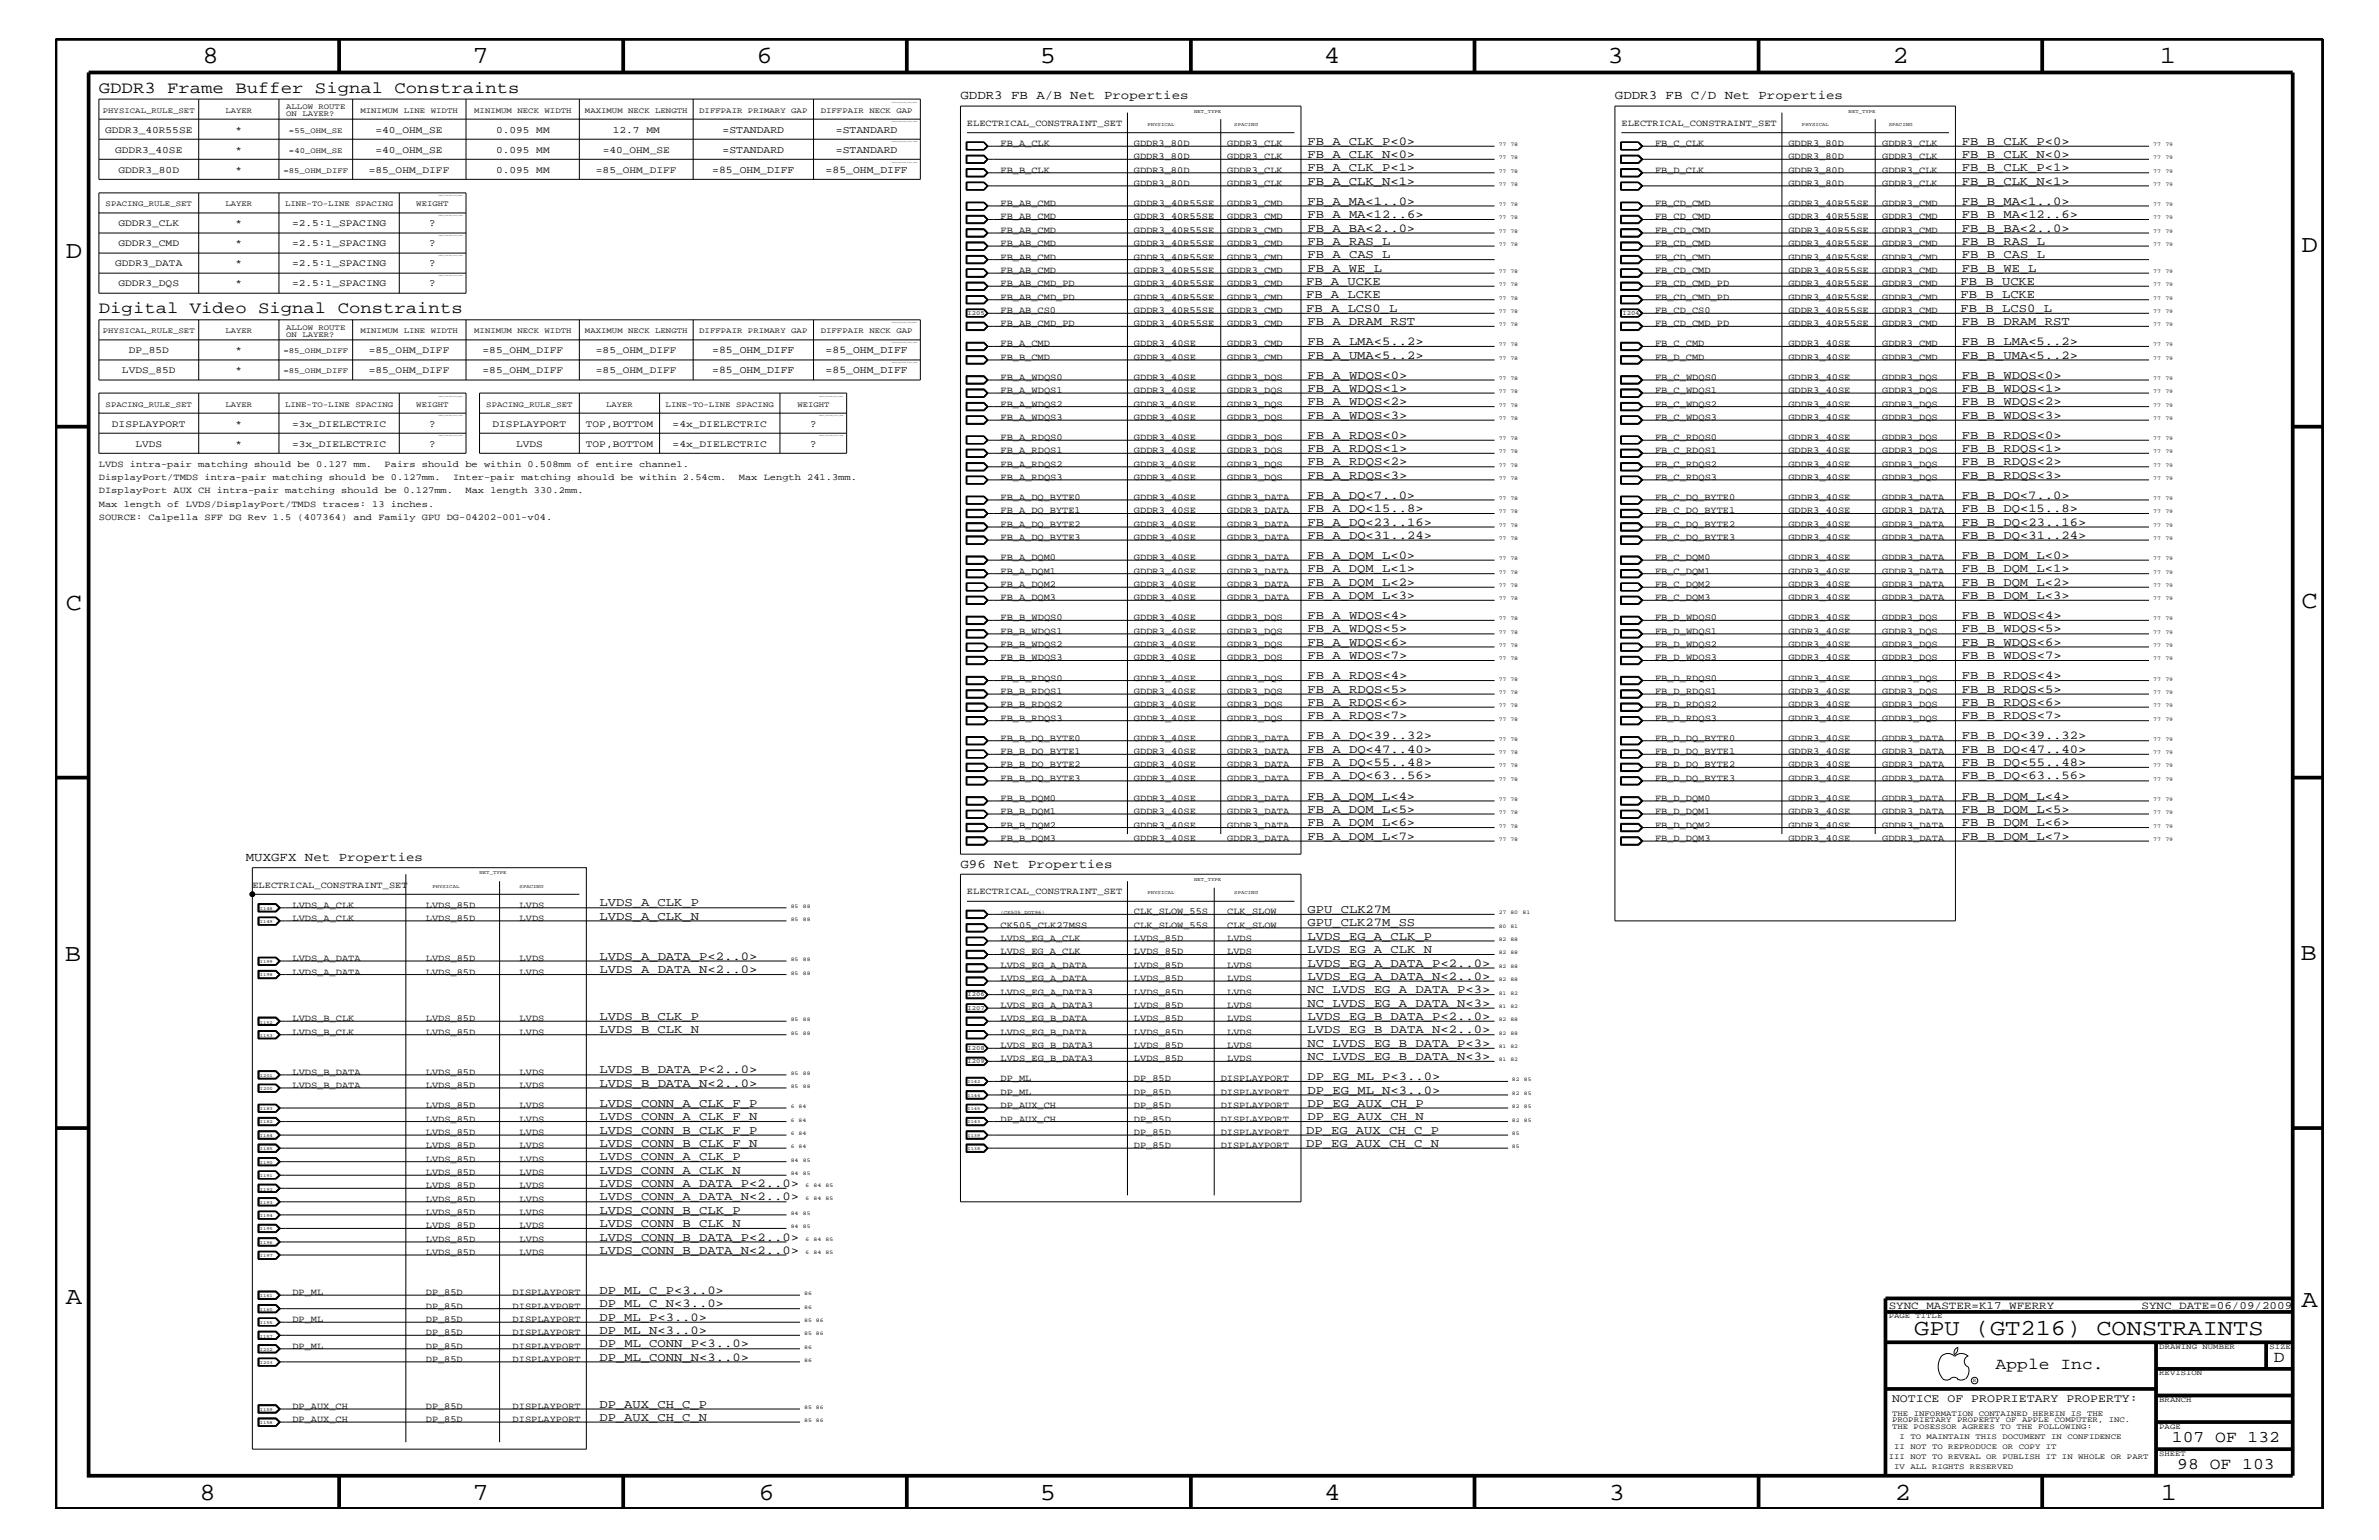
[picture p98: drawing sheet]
<svg xmlns="http://www.w3.org/2000/svg" width="432mm" height="279mm" viewBox="0 0 432 279" stroke-linecap="round" stroke-linejoin="round" font-family="sans-serif">
<defs><g id="words">
<g font-size="4.5">
<text x="36.7" y="11.5">8</text>
<text x="85.8" y="11.5">7</text>
<text x="137.3" y="11.5">6</text>
<text x="188.7" y="11.5">5</text>
<text x="240.3" y="11.5">4</text>
<text x="291.8" y="11.5">3</text>
<text x="343.5" y="11.5">2</text>
<text x="392" y="11.5">1</text>
<text x="11.9" y="46.8">D</text>
<text x="417.7" y="45.7">D</text>
<text x="11.9" y="110.6">C</text>
<text x="417.7" y="110.3">C</text>
<text x="11.8" y="174.3">B</text>
<text x="417.6" y="174.2">B</text>
<text x="11.9" y="236.7">A</text>
<text x="417.7" y="237.1">A</text>
<text x="36.2" y="272.1">8</text>
<text x="85.8" y="272.1">7</text>
<text x="137.7" y="272.1">6</text>
<text x="188.7" y="272.1">5</text>
<text x="240.4" y="272.1">4</text>
<text x="292" y="272.1">3</text>
<text x="343.9" y="272.1">2</text>
<text x="392.2" y="272.1">1</text>
</g>
<text font-size="4.1" x="347.4" y="242.3">GPU (GT216) CONSTRAINTS</text>
<g font-size="3">
<text x="17.9" y="16.8">GDDR3 Frame Buffer Signal Constraints</text>
<text x="17.9" y="56.8">Digital Video Signal Constraints</text>
<text x="362.2" y="248.4">Apple Inc.</text>
<text x="412.7" y="247.1">D</text>
<text x="394.2" y="261.6">107 OF 132</text>
<text x="395.2" y="266.6">98 OF 103</text>
</g>
<g font-size="2.3">
<text x="174.3" y="18">GDDR3 FB A/B Net Properties</text>
<text x="293.1" y="18">GDDR3 FB C/D Net Properties</text>
<text x="44.6" y="156.2">MUXGFX Net Properties</text>
<text x="174.3" y="157.4">G96 Net Properties</text>
</g>
<g font-size="2.2">
<text x="237.3" y="26.3">FB_A_CLK_P&lt;0&gt;</text>
<text x="237.3" y="28.6">FB_A_CLK_N&lt;0&gt;</text>
<text x="356.1" y="26.3">FB_B_CLK_P&lt;0&gt;</text>
<text x="356.1" y="28.6">FB_B_CLK_N&lt;0&gt;</text>
<text x="237.3" y="33.6">FB_A_CLK_N&lt;1&gt;</text>
<text x="237.3" y="31.1">FB_A_CLK_P&lt;1&gt;</text>
<text x="356.1" y="31.1">FB_B_CLK_P&lt;1&gt;</text>
<text x="356.1" y="33.6">FB_B_CLK_N&lt;1&gt;</text>
<text x="237.3" y="39.6">FB_A_MA&lt;12..6&gt;</text>
<text x="237.3" y="37.2">FB_A_MA&lt;1..0&gt;</text>
<text x="356.1" y="37.2">FB_B_MA&lt;1..0&gt;</text>
<text x="356.1" y="39.6">FB_B_MA&lt;12..6&gt;</text>
<text x="237.3" y="42">FB_A_BA&lt;2..0&gt;</text>
<text x="237.3" y="44.4">FB_A_RAS_L</text>
<text x="237.3" y="46.8">FB_A_CAS_L</text>
<text x="356.1" y="44.4">FB_B_RAS_L</text>
<text x="356.1" y="46.8">FB_B_CAS_L</text>
<text x="356.1" y="42">FB_B_BA&lt;2..0&gt;</text>
<text x="237.1" y="51.7">FB_A_UCKE</text>
<text x="237.3" y="49.3">FB_A_WE_L</text>
<text x="355.9" y="51.7">FB_B_UCKE</text>
<text x="356.1" y="49.3">FB_B_WE_L</text>
<text x="237.1" y="54.1">FB_A_LCKE</text>
<text x="237.1" y="56.6">FB_A_LCS0_L</text>
<text x="237.3" y="59">FB_A_DRAM_RST</text>
<text x="355.9" y="56.6">FB_B_LCS0_L</text>
<text x="355.9" y="54.1">FB_B_LCKE</text>
<text x="356.1" y="59">FB_B_DRAM_RST</text>
<text x="237.3" y="65.1">FB_A_UMA&lt;5..2&gt;</text>
<text x="237.3" y="62.6">FB_A_LMA&lt;5..2&gt;</text>
<text x="356.1" y="62.6">FB_B_LMA&lt;5..2&gt;</text>
<text x="356.1" y="65.1">FB_B_UMA&lt;5..2&gt;</text>
<text x="237.3" y="71.1">FB_A_WDQS&lt;1&gt;</text>
<text x="237.3" y="68.7">FB_A_WDQS&lt;0&gt;</text>
<text x="356.1" y="68.7">FB_B_WDQS&lt;0&gt;</text>
<text x="356.1" y="71.1">FB_B_WDQS&lt;1&gt;</text>
<text x="237.3" y="73.5">FB_A_WDQS&lt;2&gt;</text>
<text x="237.3" y="76">FB_A_WDQS&lt;3&gt;</text>
<text x="356.1" y="76">FB_B_WDQS&lt;3&gt;</text>
<text x="356.1" y="73.5">FB_B_WDQS&lt;2&gt;</text>
<text x="237.3" y="82">FB_A_RDQS&lt;1&gt;</text>
<text x="237.3" y="79.6">FB_A_RDQS&lt;0&gt;</text>
<text x="356.1" y="82">FB_B_RDQS&lt;1&gt;</text>
<text x="356.1" y="79.6">FB_B_RDQS&lt;0&gt;</text>
<text x="237.3" y="84.4">FB_A_RDQS&lt;2&gt;</text>
<text x="237.3" y="86.9">FB_A_RDQS&lt;3&gt;</text>
<text x="356.1" y="86.9">FB_B_RDQS&lt;3&gt;</text>
<text x="356.1" y="84.4">FB_B_RDQS&lt;2&gt;</text>
<text x="237.3" y="90.5">FB_A_DQ&lt;7..0&gt;</text>
<text x="237.3" y="95.4">FB_A_DQ&lt;23..16&gt;</text>
<text x="237.3" y="92.9">FB_A_DQ&lt;15..8&gt;</text>
<text x="356.1" y="95.4">FB_B_DQ&lt;23..16&gt;</text>
<text x="356.1" y="92.9">FB_B_DQ&lt;15..8&gt;</text>
<text x="356.1" y="90.5">FB_B_DQ&lt;7..0&gt;</text>
<text x="237.3" y="101.4">FB_A_DQM_L&lt;0&gt;</text>
<text x="237.3" y="97.7">FB_A_DQ&lt;31..24&gt;</text>
<text x="356.1" y="101.4">FB_B_DQM_L&lt;0&gt;</text>
<text x="356.1" y="97.7">FB_B_DQ&lt;31..24&gt;</text>
<text x="237.3" y="106.3">FB_A_DQM_L&lt;2&gt;</text>
<text x="237.3" y="103.8">FB_A_DQM_L&lt;1&gt;</text>
<text x="356.1" y="106.3">FB_B_DQM_L&lt;2&gt;</text>
<text x="356.1" y="103.8">FB_B_DQM_L&lt;1&gt;</text>
<text x="237.3" y="112.3">FB_A_WDQS&lt;4&gt;</text>
<text x="237.3" y="108.7">FB_A_DQM_L&lt;3&gt;</text>
<text x="356.1" y="108.7">FB_B_DQM_L&lt;3&gt;</text>
<text x="356.1" y="112.3">FB_B_WDQS&lt;4&gt;</text>
<text x="237.3" y="117.2">FB_A_WDQS&lt;6&gt;</text>
<text x="237.3" y="114.8">FB_A_WDQS&lt;5&gt;</text>
<text x="237.3" y="119.6">FB_A_WDQS&lt;7&gt;</text>
<text x="356.1" y="119.6">FB_B_WDQS&lt;7&gt;</text>
<text x="356.1" y="114.8">FB_B_WDQS&lt;5&gt;</text>
<text x="356.1" y="117.2">FB_B_WDQS&lt;6&gt;</text>
<text x="237.3" y="123.2">FB_A_RDQS&lt;4&gt;</text>
<text x="237.3" y="125.7">FB_A_RDQS&lt;5&gt;</text>
<text x="356.1" y="125.7">FB_B_RDQS&lt;5&gt;</text>
<text x="356.1" y="123.2">FB_B_RDQS&lt;4&gt;</text>
<text x="237.3" y="128">FB_A_RDQS&lt;6&gt;</text>
<text x="237.3" y="130.5">FB_A_RDQS&lt;7&gt;</text>
<text x="356.1" y="130.5">FB_B_RDQS&lt;7&gt;</text>
<text x="356.1" y="128">FB_B_RDQS&lt;6&gt;</text>
<text x="237.3" y="136.6">FB_A_DQ&lt;47..40&gt;</text>
<text x="237.3" y="134.1">FB_A_DQ&lt;39..32&gt;</text>
<text x="356.1" y="136.6">FB_B_DQ&lt;47..40&gt;</text>
<text x="356.1" y="134.1">FB_B_DQ&lt;39..32&gt;</text>
<text x="237.3" y="141.4">FB_A_DQ&lt;63..56&gt;</text>
<text x="237.3" y="139">FB_A_DQ&lt;55..48&gt;</text>
<text x="356.1" y="139">FB_B_DQ&lt;55..48&gt;</text>
<text x="356.1" y="141.4">FB_B_DQ&lt;63..56&gt;</text>
<text x="237.3" y="149.9">FB_A_DQM_L&lt;6&gt;</text>
<text x="237.3" y="147.5">FB_A_DQM_L&lt;5&gt;</text>
<text x="237.3" y="145.1">FB_A_DQM_L&lt;4&gt;</text>
<text x="356.1" y="149.9">FB_B_DQM_L&lt;6&gt;</text>
<text x="356.1" y="147.5">FB_B_DQM_L&lt;5&gt;</text>
<text x="356.1" y="145.1">FB_B_DQM_L&lt;4&gt;</text>
<text x="237.3" y="152.3">FB_A_DQM_L&lt;7&gt;</text>
<text x="356.1" y="152.3">FB_B_DQM_L&lt;7&gt;</text>
<text x="108.8" y="166.9">LVDS_A_CLK_N</text>
<text x="108.8" y="164.5">LVDS_A_CLK_P</text>
<text x="237.3" y="165.6">GPU_CLK27M</text>
<text x="237.3" y="170.5">LVDS_EG_A_CLK_P</text>
<text x="237.3" y="168.1">GPU_CLK27M_SS</text>
<text x="237.3" y="172.9">LVDS_EG_A_CLK_N</text>
<text x="108.8" y="174.2">LVDS_A_DATA_P&lt;2..0&gt;</text>
<text x="108.8" y="176.6">LVDS_A_DATA_N&lt;2..0&gt;</text>
<text x="237.3" y="177.7">LVDS_EG_A_DATA_N&lt;2..0&gt;</text>
<text x="237.3" y="175.4">LVDS_EG_A_DATA_P&lt;2..0&gt;</text>
<text x="108.8" y="185">LVDS_B_CLK_P</text>
<text x="237.3" y="185">LVDS_EG_B_DATA_P&lt;2..0&gt;</text>
<text x="237.3" y="182.7">NC_LVDS_EG_A_DATA_N&lt;3&gt;</text>
<text x="237.3" y="180.2">NC_LVDS_EG_A_DATA_P&lt;3&gt;</text>
<text x="108.8" y="187.5">LVDS_B_CLK_N</text>
<text x="237.3" y="187.5">LVDS_EG_B_DATA_N&lt;2..0&gt;</text>
<text x="237.3" y="189.9">NC_LVDS_EG_B_DATA_P&lt;3&gt;</text>
<text x="108.8" y="194.8">LVDS_B_DATA_P&lt;2..0&gt;</text>
<text x="108.8" y="197.2">LVDS_B_DATA_N&lt;2..0&gt;</text>
<text x="237.3" y="195.9">DP_EG_ML_P&lt;3..0&gt;</text>
<text x="237.3" y="192.3">NC_LVDS_EG_B_DATA_N&lt;3&gt;</text>
<text x="108.8" y="200.9">LVDS_CONN_A_CLK_F_P</text>
<text x="108.8" y="203.2">LVDS_CONN_A_CLK_F_N</text>
<text x="237.3" y="198.4">DP_EG_ML_N&lt;3..0&gt;</text>
<text x="237.3" y="200.9">DP_EG_AUX_CH_P</text>
<text x="237.3" y="203.2">DP_EG_AUX_CH_N</text>
<text x="108.8" y="205.7">LVDS_CONN_B_CLK_F_P</text>
<text x="108.8" y="208.1">LVDS_CONN_B_CLK_F_N</text>
<text x="237.1" y="208.1">DP_EG_AUX_CH_C_N</text>
<text x="237.1" y="205.7">DP_EG_AUX_CH_C_P</text>
<text x="108.8" y="215.3">LVDS_CONN_A_DATA_P&lt;2..0&gt;</text>
<text x="108.8" y="213">LVDS_CONN_A_CLK_N</text>
<text x="108.8" y="210.5">LVDS_CONN_A_CLK_P</text>
<text x="108.8" y="220.2">LVDS_CONN_B_CLK_P</text>
<text x="108.8" y="217.8">LVDS_CONN_A_DATA_N&lt;2..0&gt;</text>
<text x="108.8" y="222.6">LVDS_CONN_B_CLK_N</text>
<text x="108.8" y="227.5">LVDS_CONN_B_DATA_N&lt;2..0&gt;</text>
<text x="108.8" y="225.1">LVDS_CONN_B_DATA_P&lt;2..0&gt;</text>
<text x="108.8" y="239.6">DP_ML_P&lt;3..0&gt;</text>
<text x="108.8" y="237.2">DP_ML_C_N&lt;3..0&gt;</text>
<text x="108.8" y="234.7">DP_ML_C_P&lt;3..0&gt;</text>
<text x="108.8" y="244.5">DP_ML_CONN_P&lt;3..0&gt;</text>
<text x="108.8" y="242">DP_ML_N&lt;3..0&gt;</text>
<text x="108.8" y="246.9">DP_ML_CONN_N&lt;3..0&gt;</text>
<text x="108.8" y="257.8">DP_AUX_CH_C_N</text>
<text x="108.8" y="255.4">DP_AUX_CH_C_P</text>
</g>
<text font-size="2.1" x="343.4" y="254.4">NOTICE OF PROPRIETARY PROPERTY:</text>
<g font-size="2">
<text x="342.8" y="237.4">SYNC_MASTER=K17_WFERRY</text>
<text x="388.7" y="237.4">SYNC_DATE=06/09/2009</text>
</g>
<g font-size="1.9">
<text x="131.1" y="27.7">=STANDARD</text>
<text x="131.1" y="24.1">=STANDARD</text>
<text x="151.7" y="27.7">=STANDARD</text>
<text x="151.7" y="24.1">=STANDARD</text>
<text x="129.3" y="31.4">=85_OHM_DIFF</text>
<text x="149.9" y="31.4">=85_OHM_DIFF</text>
<text x="77.9" y="41">?</text>
<text x="77.9" y="44.6">?</text>
<text x="77.9" y="48.3">?</text>
<text x="77.9" y="51.9">?</text>
<text x="129.3" y="64">=85_OHM_DIFF</text>
<text x="149.9" y="64">=85_OHM_DIFF</text>
<text x="129.3" y="67.7">=85_OHM_DIFF</text>
<text x="149.9" y="67.7">=85_OHM_DIFF</text>
<text x="77.9" y="77.4">?</text>
<text x="147.1" y="77.4">?</text>
<text x="77.9" y="81.1">?</text>
<text x="147.1" y="81.1">?</text>
</g>
<g font-size="1.8">
<text x="19.1" y="24.1">GDDR3_40R55SE</text>
<text x="20.9" y="27.7">GDDR3_40SE</text>
<text x="42.8" y="27.7">*</text>
<text x="42.8" y="24.1">*</text>
<text x="68.2" y="27.7">=40_OHM_SE</text>
<text x="68.2" y="24.1">=40_OHM_SE</text>
<text x="90" y="27.7">0.095 MM</text>
<text x="90" y="24.1">0.095 MM</text>
<text x="109.4" y="27.7">=40_OHM_SE</text>
<text x="111.2" y="24.1">12.7 MM</text>
<text x="21.5" y="31.4">GDDR3_80D</text>
<text x="42.8" y="31.4">*</text>
<text x="66.9" y="31.4">=85_OHM_DIFF</text>
<text x="90" y="31.4">0.095 MM</text>
<text x="108.2" y="31.4">=85_OHM_DIFF</text>
<text x="21.5" y="41">GDDR3_CLK</text>
<text x="42.8" y="41">*</text>
<text x="53" y="41">=2.5:1_SPACING</text>
<text x="21.5" y="44.6">GDDR3_CMD</text>
<text x="42.8" y="44.6">*</text>
<text x="53" y="44.6">=2.5:1_SPACING</text>
<text x="20.9" y="48.3">GDDR3_DATA</text>
<text x="21.5" y="51.9">GDDR3_DQS</text>
<text x="42.8" y="48.3">*</text>
<text x="42.8" y="51.9">*</text>
<text x="53" y="48.3">=2.5:1_SPACING</text>
<text x="53" y="51.9">=2.5:1_SPACING</text>
<text x="23.4" y="64">DP_85D</text>
<text x="42.8" y="64">*</text>
<text x="66.9" y="64">=85_OHM_DIFF</text>
<text x="87.6" y="64">=85_OHM_DIFF</text>
<text x="108.2" y="64">=85_OHM_DIFF</text>
<text x="22.1" y="67.7">LVDS_85D</text>
<text x="42.8" y="67.7">*</text>
<text x="66.9" y="67.7">=85_OHM_DIFF</text>
<text x="87.6" y="67.7">=85_OHM_DIFF</text>
<text x="108.2" y="67.7">=85_OHM_DIFF</text>
<text x="20.3" y="77.4">DISPLAYPORT</text>
<text x="42.8" y="77.4">*</text>
<text x="53" y="77.4">=3x_DIELECTRIC</text>
<text x="89.4" y="77.4">DISPLAYPORT</text>
<text x="106.3" y="77.4">TOP,BOTTOM</text>
<text x="122.1" y="77.4">=4x_DIELECTRIC</text>
<text x="24.6" y="81.1">LVDS</text>
<text x="42.8" y="81.1">*</text>
<text x="53" y="81.1">=3x_DIELECTRIC</text>
<text x="93.7" y="81.1">LVDS</text>
<text x="106.3" y="81.1">TOP,BOTTOM</text>
<text x="122.1" y="81.1">=4x_DIELECTRIC</text>
</g>
<g font-size="1.7">
<text x="175.5" y="22.9">ELECTRICAL_CONSTRAINT_SET</text>
<text x="294.3" y="22.9">ELECTRICAL_CONSTRAINT_SET</text>
<text x="181.6" y="26.5">FB_A_CLK</text>
<text x="205.8" y="26.5">GDDR3_80D</text>
<text x="205.8" y="28.9">GDDR3_80D</text>
<text x="222.8" y="26.5">GDDR3_CLK</text>
<text x="222.8" y="28.9">GDDR3_CLK</text>
<text x="300.4" y="26.5">FB_C_CLK</text>
<text x="324.6" y="26.5">GDDR3_80D</text>
<text x="324.6" y="28.9">GDDR3_80D</text>
<text x="341.6" y="26.5">GDDR3_CLK</text>
<text x="341.6" y="28.9">GDDR3_CLK</text>
<text x="181.6" y="31.4">FB_B_CLK</text>
<text x="205.8" y="31.4">GDDR3_80D</text>
<text x="205.8" y="33.7">GDDR3_80D</text>
<text x="222.8" y="33.7">GDDR3_CLK</text>
<text x="222.8" y="31.4">GDDR3_CLK</text>
<text x="300.4" y="31.4">FB_D_CLK</text>
<text x="324.6" y="31.4">GDDR3_80D</text>
<text x="324.6" y="33.7">GDDR3_80D</text>
<text x="341.6" y="31.4">GDDR3_CLK</text>
<text x="341.6" y="33.7">GDDR3_CLK</text>
<text x="181.6" y="39.8">FB_AB_CMD</text>
<text x="181.6" y="37.4">FB_AB_CMD</text>
<text x="205.8" y="39.8">GDDR3_40R55SE</text>
<text x="205.8" y="37.4">GDDR3_40R55SE</text>
<text x="222.8" y="39.8">GDDR3_CMD</text>
<text x="222.8" y="37.4">GDDR3_CMD</text>
<text x="300.4" y="37.4">FB_CD_CMD</text>
<text x="300.4" y="39.8">FB_CD_CMD</text>
<text x="324.6" y="37.4">GDDR3_40R55SE</text>
<text x="324.6" y="39.8">GDDR3_40R55SE</text>
<text x="341.6" y="37.4">GDDR3_CMD</text>
<text x="341.6" y="39.8">GDDR3_CMD</text>
<text x="181.6" y="42.3">FB_AB_CMD</text>
<text x="181.6" y="44.6">FB_AB_CMD</text>
<text x="181.6" y="47.1">FB_AB_CMD</text>
<text x="205.8" y="42.3">GDDR3_40R55SE</text>
<text x="205.8" y="44.6">GDDR3_40R55SE</text>
<text x="205.8" y="47.1">GDDR3_40R55SE</text>
<text x="222.8" y="42.3">GDDR3_CMD</text>
<text x="222.8" y="44.6">GDDR3_CMD</text>
<text x="222.8" y="47.1">GDDR3_CMD</text>
<text x="300.4" y="44.6">FB_CD_CMD</text>
<text x="300.4" y="47.1">FB_CD_CMD</text>
<text x="300.4" y="42.3">FB_CD_CMD</text>
<text x="324.6" y="44.6">GDDR3_40R55SE</text>
<text x="324.6" y="47.1">GDDR3_40R55SE</text>
<text x="324.6" y="42.3">GDDR3_40R55SE</text>
<text x="341.6" y="44.6">GDDR3_CMD</text>
<text x="341.6" y="47.1">GDDR3_CMD</text>
<text x="341.6" y="42.3">GDDR3_CMD</text>
<text x="181.6" y="49.6">FB_AB_CMD</text>
<text x="181.6" y="51.9">FB_AB_CMD_PD</text>
<text x="205.8" y="49.6">GDDR3_40R55SE</text>
<text x="205.8" y="51.9">GDDR3_40R55SE</text>
<text x="222.8" y="49.6">GDDR3_CMD</text>
<text x="222.8" y="51.9">GDDR3_CMD</text>
<text x="300.4" y="49.6">FB_CD_CMD</text>
<text x="300.4" y="51.9">FB_CD_CMD_PD</text>
<text x="324.6" y="49.6">GDDR3_40R55SE</text>
<text x="324.6" y="51.9">GDDR3_40R55SE</text>
<text x="341.6" y="49.6">GDDR3_CMD</text>
<text x="341.6" y="51.9">GDDR3_CMD</text>
<text x="181.6" y="56.8">FB_AB_CS0</text>
<text x="181.6" y="54.4">FB_AB_CMD_PD</text>
<text x="181.6" y="59.2">FB_AB_CMD_PD</text>
<text x="205.8" y="54.4">GDDR3_40R55SE</text>
<text x="205.8" y="56.8">GDDR3_40R55SE</text>
<text x="205.8" y="59.2">GDDR3_40R55SE</text>
<text x="222.8" y="54.4">GDDR3_CMD</text>
<text x="222.8" y="56.8">GDDR3_CMD</text>
<text x="222.8" y="59.2">GDDR3_CMD</text>
<text x="300.4" y="59.2">FB_CD_CMD_PD</text>
<text x="300.4" y="56.8">FB_CD_CS0</text>
<text x="300.4" y="54.4">FB_CD_CMD_PD</text>
<text x="324.6" y="59.2">GDDR3_40R55SE</text>
<text x="324.6" y="56.8">GDDR3_40R55SE</text>
<text x="324.6" y="54.4">GDDR3_40R55SE</text>
<text x="341.6" y="54.4">GDDR3_CMD</text>
<text x="341.6" y="56.8">GDDR3_CMD</text>
<text x="341.6" y="59.2">GDDR3_CMD</text>
<text x="181.6" y="65.3">FB_B_CMD</text>
<text x="181.6" y="62.9">FB_A_CMD</text>
<text x="205.8" y="65.3">GDDR3_40SE</text>
<text x="205.8" y="62.9">GDDR3_40SE</text>
<text x="222.8" y="65.3">GDDR3_CMD</text>
<text x="222.8" y="62.9">GDDR3_CMD</text>
<text x="300.4" y="62.9">FB_C_CMD</text>
<text x="300.4" y="65.3">FB_D_CMD</text>
<text x="324.6" y="62.9">GDDR3_40SE</text>
<text x="324.6" y="65.3">GDDR3_40SE</text>
<text x="341.6" y="62.9">GDDR3_CMD</text>
<text x="341.6" y="65.3">GDDR3_CMD</text>
<text x="181.6" y="71.3">FB_A_WDQS1</text>
<text x="181.6" y="68.9">FB_A_WDQS0</text>
<text x="205.8" y="71.3">GDDR3_40SE</text>
<text x="205.8" y="68.9">GDDR3_40SE</text>
<text x="222.8" y="71.3">GDDR3_DQS</text>
<text x="222.8" y="68.9">GDDR3_DQS</text>
<text x="300.4" y="68.9">FB_C_WDQS0</text>
<text x="300.4" y="71.3">FB_C_WDQS1</text>
<text x="324.6" y="68.9">GDDR3_40SE</text>
<text x="324.6" y="71.3">GDDR3_40SE</text>
<text x="341.6" y="68.9">GDDR3_DQS</text>
<text x="341.6" y="71.3">GDDR3_DQS</text>
<text x="181.6" y="73.8">FB_A_WDQS2</text>
<text x="181.6" y="76.2">FB_A_WDQS3</text>
<text x="205.8" y="73.8">GDDR3_40SE</text>
<text x="205.8" y="76.2">GDDR3_40SE</text>
<text x="222.8" y="73.8">GDDR3_DQS</text>
<text x="222.8" y="76.2">GDDR3_DQS</text>
<text x="300.4" y="76.2">FB_C_WDQS3</text>
<text x="300.4" y="73.8">FB_C_WDQS2</text>
<text x="324.6" y="76.2">GDDR3_40SE</text>
<text x="324.6" y="73.8">GDDR3_40SE</text>
<text x="341.6" y="76.2">GDDR3_DQS</text>
<text x="341.6" y="73.8">GDDR3_DQS</text>
<text x="181.6" y="79.9">FB_A_RDQS0</text>
<text x="181.6" y="82.2">FB_A_RDQS1</text>
<text x="205.8" y="79.9">GDDR3_40SE</text>
<text x="205.8" y="82.2">GDDR3_40SE</text>
<text x="222.8" y="82.2">GDDR3_DQS</text>
<text x="222.8" y="79.9">GDDR3_DQS</text>
<text x="300.4" y="82.2">FB_C_RDQS1</text>
<text x="300.4" y="79.9">FB_C_RDQS0</text>
<text x="324.6" y="82.2">GDDR3_40SE</text>
<text x="324.6" y="79.9">GDDR3_40SE</text>
<text x="341.6" y="82.2">GDDR3_DQS</text>
<text x="341.6" y="79.9">GDDR3_DQS</text>
<text x="17.9" y="84.7">LVDS intra-pair matching should be 0.127 mm.</text>
<text x="17.9" y="87.1">DisplayPort/TMDS intra-pair matching should be 0.127mm.</text>
<text x="17.9" y="89.5">DIsplayPort AUX CH intra-pair matching should be 0.127mm.</text>
<text x="69.8" y="84.7">Pairs should be within 0.508mm of entire channel.</text>
<text x="82.2" y="87.1">Inter-pair matching should be within 2.54cm.</text>
<text x="84.5" y="89.5">Max length 330.2mm.</text>
<text x="134.1" y="87.1">Max Length 241.3mm.</text>
<text x="181.6" y="84.7">FB_A_RDQS2</text>
<text x="181.6" y="87.1">FB_A_RDQS3</text>
<text x="205.8" y="84.7">GDDR3_40SE</text>
<text x="205.8" y="87.1">GDDR3_40SE</text>
<text x="222.8" y="84.7">GDDR3_DQS</text>
<text x="222.8" y="87.1">GDDR3_DQS</text>
<text x="300.4" y="87.1">FB_C_RDQS3</text>
<text x="300.4" y="84.7">FB_C_RDQS2</text>
<text x="324.6" y="87.1">GDDR3_40SE</text>
<text x="324.6" y="84.7">GDDR3_40SE</text>
<text x="341.6" y="87.1">GDDR3_DQS</text>
<text x="341.6" y="84.7">GDDR3_DQS</text>
<text x="17.9" y="92">Max length of LVDS/DisplayPort/TMDS traces: 13 inches.</text>
<text x="17.9" y="94.3">SOURCE: Calpella SFF DG Rev 1.5 (407364) and Family GPU DG-04202-001-v04.</text>
<text x="181.6" y="90.7">FB_A_DQ_BYTE0</text>
<text x="181.6" y="95.6">FB_A_DQ_BYTE2</text>
<text x="181.6" y="93.2">FB_A_DQ_BYTE1</text>
<text x="205.8" y="93.2">GDDR3_40SE</text>
<text x="205.8" y="90.7">GDDR3_40SE</text>
<text x="205.8" y="95.6">GDDR3_40SE</text>
<text x="222.8" y="90.7">GDDR3_DATA</text>
<text x="222.8" y="95.6">GDDR3_DATA</text>
<text x="222.8" y="93.2">GDDR3_DATA</text>
<text x="300.4" y="95.6">FB_C_DQ_BYTE2</text>
<text x="300.4" y="93.2">FB_C_DQ_BYTE1</text>
<text x="300.4" y="90.7">FB_C_DQ_BYTE0</text>
<text x="324.6" y="95.6">GDDR3_40SE</text>
<text x="324.6" y="93.2">GDDR3_40SE</text>
<text x="324.6" y="90.7">GDDR3_40SE</text>
<text x="341.6" y="95.6">GDDR3_DATA</text>
<text x="341.6" y="93.2">GDDR3_DATA</text>
<text x="341.6" y="90.7">GDDR3_DATA</text>
<text x="181.6" y="101.6">FB_A_DQM0</text>
<text x="181.6" y="98">FB_A_DQ_BYTE3</text>
<text x="205.8" y="98">GDDR3_40SE</text>
<text x="205.8" y="101.6">GDDR3_40SE</text>
<text x="222.8" y="101.6">GDDR3_DATA</text>
<text x="222.8" y="98">GDDR3_DATA</text>
<text x="300.4" y="101.6">FB_C_DQM0</text>
<text x="300.4" y="98">FB_C_DQ_BYTE3</text>
<text x="324.6" y="101.6">GDDR3_40SE</text>
<text x="324.6" y="98">GDDR3_40SE</text>
<text x="341.6" y="101.6">GDDR3_DATA</text>
<text x="341.6" y="98">GDDR3_DATA</text>
<text x="181.6" y="106.5">FB_A_DQM2</text>
<text x="181.6" y="104.1">FB_A_DQM1</text>
<text x="205.8" y="106.5">GDDR3_40SE</text>
<text x="205.8" y="104.1">GDDR3_40SE</text>
<text x="222.8" y="106.5">GDDR3_DATA</text>
<text x="222.8" y="104.1">GDDR3_DATA</text>
<text x="300.4" y="106.5">FB_C_DQM2</text>
<text x="300.4" y="104.1">FB_C_DQM1</text>
<text x="324.6" y="106.5">GDDR3_40SE</text>
<text x="324.6" y="104.1">GDDR3_40SE</text>
<text x="341.6" y="106.5">GDDR3_DATA</text>
<text x="341.6" y="104.1">GDDR3_DATA</text>
<text x="181.6" y="112.6">FB_B_WDQS0</text>
<text x="181.6" y="108.9">FB_A_DQM3</text>
<text x="205.8" y="112.6">GDDR3_40SE</text>
<text x="205.8" y="108.9">GDDR3_40SE</text>
<text x="222.8" y="112.6">GDDR3_DQS</text>
<text x="222.8" y="108.9">GDDR3_DATA</text>
<text x="300.4" y="112.6">FB_D_WDQS0</text>
<text x="300.4" y="108.9">FB_C_DQM3</text>
<text x="324.6" y="108.9">GDDR3_40SE</text>
<text x="324.6" y="112.6">GDDR3_40SE</text>
<text x="341.6" y="108.9">GDDR3_DATA</text>
<text x="341.6" y="112.6">GDDR3_DQS</text>
<text x="181.6" y="117.4">FB_B_WDQS2</text>
<text x="181.6" y="115">FB_B_WDQS1</text>
<text x="181.6" y="119.8">FB_B_WDQS3</text>
<text x="205.8" y="117.4">GDDR3_40SE</text>
<text x="205.8" y="115">GDDR3_40SE</text>
<text x="205.8" y="119.8">GDDR3_40SE</text>
<text x="222.8" y="117.4">GDDR3_DQS</text>
<text x="222.8" y="115">GDDR3_DQS</text>
<text x="222.8" y="119.8">GDDR3_DQS</text>
<text x="300.4" y="119.8">FB_D_WDQS3</text>
<text x="300.4" y="115">FB_D_WDQS1</text>
<text x="300.4" y="117.4">FB_D_WDQS2</text>
<text x="324.6" y="119.8">GDDR3_40SE</text>
<text x="324.6" y="115">GDDR3_40SE</text>
<text x="324.6" y="117.4">GDDR3_40SE</text>
<text x="341.6" y="119.8">GDDR3_DQS</text>
<text x="341.6" y="115">GDDR3_DQS</text>
<text x="341.6" y="117.4">GDDR3_DQS</text>
<text x="181.6" y="125.9">FB_B_RDQS1</text>
<text x="181.6" y="123.5">FB_B_RDQS0</text>
<text x="205.8" y="123.5">GDDR3_40SE</text>
<text x="205.8" y="125.9">GDDR3_40SE</text>
<text x="222.8" y="123.5">GDDR3_DQS</text>
<text x="222.8" y="125.9">GDDR3_DQS</text>
<text x="300.4" y="125.9">FB_D_RDQS1</text>
<text x="300.4" y="123.5">FB_D_RDQS0</text>
<text x="324.6" y="125.9">GDDR3_40SE</text>
<text x="324.6" y="123.5">GDDR3_40SE</text>
<text x="341.6" y="125.9">GDDR3_DQS</text>
<text x="341.6" y="123.5">GDDR3_DQS</text>
<text x="181.6" y="128.3">FB_B_RDQS2</text>
<text x="181.6" y="130.8">FB_B_RDQS3</text>
<text x="205.8" y="128.3">GDDR3_40SE</text>
<text x="205.8" y="130.8">GDDR3_40SE</text>
<text x="222.8" y="128.3">GDDR3_DQS</text>
<text x="222.8" y="130.8">GDDR3_DQS</text>
<text x="300.4" y="130.8">FB_D_RDQS3</text>
<text x="300.4" y="128.3">FB_D_RDQS2</text>
<text x="324.6" y="130.8">GDDR3_40SE</text>
<text x="324.6" y="128.3">GDDR3_40SE</text>
<text x="341.6" y="130.8">GDDR3_DQS</text>
<text x="341.6" y="128.3">GDDR3_DQS</text>
<text x="181.6" y="136.8">FB_B_DQ_BYTE1</text>
<text x="181.6" y="134.4">FB_B_DQ_BYTE0</text>
<text x="205.8" y="136.8">GDDR3_40SE</text>
<text x="205.8" y="134.4">GDDR3_40SE</text>
<text x="222.8" y="136.8">GDDR3_DATA</text>
<text x="222.8" y="134.4">GDDR3_DATA</text>
<text x="300.4" y="136.8">FB_D_DQ_BYTE1</text>
<text x="300.4" y="134.4">FB_D_DQ_BYTE0</text>
<text x="324.6" y="136.8">GDDR3_40SE</text>
<text x="324.6" y="134.4">GDDR3_40SE</text>
<text x="341.6" y="136.8">GDDR3_DATA</text>
<text x="341.6" y="134.4">GDDR3_DATA</text>
<text x="181.6" y="141.7">FB_B_DQ_BYTE3</text>
<text x="181.6" y="139.2">FB_B_DQ_BYTE2</text>
<text x="205.8" y="141.7">GDDR3_40SE</text>
<text x="205.8" y="139.2">GDDR3_40SE</text>
<text x="222.8" y="141.7">GDDR3_DATA</text>
<text x="222.8" y="139.2">GDDR3_DATA</text>
<text x="300.4" y="139.2">FB_D_DQ_BYTE2</text>
<text x="300.4" y="141.7">FB_D_DQ_BYTE3</text>
<text x="324.6" y="139.2">GDDR3_40SE</text>
<text x="324.6" y="141.7">GDDR3_40SE</text>
<text x="341.6" y="139.2">GDDR3_DATA</text>
<text x="341.6" y="141.7">GDDR3_DATA</text>
<text x="181.6" y="147.7">FB_B_DQM1</text>
<text x="181.6" y="145.3">FB_B_DQM0</text>
<text x="205.8" y="147.7">GDDR3_40SE</text>
<text x="205.8" y="145.3">GDDR3_40SE</text>
<text x="222.8" y="147.7">GDDR3_DATA</text>
<text x="222.8" y="145.3">GDDR3_DATA</text>
<text x="300.4" y="147.7">FB_D_DQM1</text>
<text x="300.4" y="145.3">FB_D_DQM0</text>
<text x="324.6" y="147.7">GDDR3_40SE</text>
<text x="324.6" y="145.3">GDDR3_40SE</text>
<text x="341.6" y="147.7">GDDR3_DATA</text>
<text x="341.6" y="145.3">GDDR3_DATA</text>
<text x="181.6" y="152.6">FB_B_DQM3</text>
<text x="181.6" y="150.1">FB_B_DQM2</text>
<text x="205.8" y="150.1">GDDR3_40SE</text>
<text x="205.8" y="152.6">GDDR3_40SE</text>
<text x="222.8" y="152.6">GDDR3_DATA</text>
<text x="222.8" y="150.1">GDDR3_DATA</text>
<text x="300.4" y="150.1">FB_D_DQM2</text>
<text x="300.4" y="152.6">FB_D_DQM3</text>
<text x="324.6" y="150.1">GDDR3_40SE</text>
<text x="324.6" y="152.6">GDDR3_40SE</text>
<text x="341.6" y="152.6">GDDR3_DATA</text>
<text x="341.6" y="150.1">GDDR3_DATA</text>
<text x="45.8" y="161.1">ELECTRICAL_CONSTRAINT_SET</text>
<text x="53.1" y="167.1">LVDS_A_CLK</text>
<text x="53.1" y="164.7">LVDS_A_CLK</text>
<text x="77.3" y="167.1">LVDS_85D</text>
<text x="77.3" y="164.7">LVDS_85D</text>
<text x="94.3" y="167.1">LVDS</text>
<text x="94.3" y="164.7">LVDS</text>
<text x="175.5" y="162.2">ELECTRICAL_CONSTRAINT_SET</text>
<text x="205.8" y="165.9">CLK_SLOW_55S</text>
<text x="222.8" y="165.9">CLK_SLOW</text>
<text x="181.6" y="170.7">LVDS_EG_A_CLK</text>
<text x="181.6" y="168.3">CK505_CLK27MSS</text>
<text x="181.6" y="173.2">LVDS_EG_A_CLK</text>
<text x="205.8" y="170.7">LVDS_85D</text>
<text x="205.8" y="168.3">CLK_SLOW_55S</text>
<text x="205.8" y="173.2">LVDS_85D</text>
<text x="222.8" y="168.3">CLK_SLOW</text>
<text x="222.8" y="170.7">LVDS</text>
<text x="222.8" y="173.2">LVDS</text>
<text x="53.1" y="174.4">LVDS_A_DATA</text>
<text x="53.1" y="176.8">LVDS_A_DATA</text>
<text x="77.3" y="174.4">LVDS_85D</text>
<text x="77.3" y="176.8">LVDS_85D</text>
<text x="94.3" y="174.4">LVDS</text>
<text x="94.3" y="176.8">LVDS</text>
<text x="181.6" y="178">LVDS_EG_A_DATA</text>
<text x="181.6" y="175.6">LVDS_EG_A_DATA</text>
<text x="205.8" y="178">LVDS_85D</text>
<text x="205.8" y="175.6">LVDS_85D</text>
<text x="222.8" y="178">LVDS</text>
<text x="222.8" y="175.6">LVDS</text>
<text x="53.1" y="185.3">LVDS_B_CLK</text>
<text x="77.3" y="185.3">LVDS_85D</text>
<text x="94.3" y="185.3">LVDS</text>
<text x="181.6" y="185.3">LVDS_EG_B_DATA</text>
<text x="181.6" y="182.9">LVDS_EG_A_DATA3</text>
<text x="181.6" y="180.5">LVDS_EG_A_DATA3</text>
<text x="205.8" y="185.3">LVDS_85D</text>
<text x="205.8" y="182.9">LVDS_85D</text>
<text x="205.8" y="180.5">LVDS_85D</text>
<text x="222.8" y="185.3">LVDS</text>
<text x="222.8" y="182.9">LVDS</text>
<text x="222.8" y="180.5">LVDS</text>
<text x="53.1" y="187.7">LVDS_B_CLK</text>
<text x="77.3" y="187.7">LVDS_85D</text>
<text x="94.3" y="187.7">LVDS</text>
<text x="181.6" y="187.7">LVDS_EG_B_DATA</text>
<text x="181.6" y="190.2">LVDS_EG_B_DATA3</text>
<text x="205.8" y="187.7">LVDS_85D</text>
<text x="205.8" y="190.2">LVDS_85D</text>
<text x="222.8" y="187.7">LVDS</text>
<text x="222.8" y="190.2">LVDS</text>
<text x="53.1" y="195">LVDS_B_DATA</text>
<text x="53.1" y="197.4">LVDS_B_DATA</text>
<text x="77.3" y="195">LVDS_85D</text>
<text x="77.3" y="197.4">LVDS_85D</text>
<text x="94.3" y="195">LVDS</text>
<text x="94.3" y="197.4">LVDS</text>
<text x="181.6" y="196.2">DP_ML</text>
<text x="181.6" y="192.6">LVDS_EG_B_DATA3</text>
<text x="205.8" y="196.2">DP_85D</text>
<text x="205.8" y="192.6">LVDS_85D</text>
<text x="221.6" y="196.2">DISPLAYPORT</text>
<text x="222.8" y="192.6">LVDS</text>
<text x="77.3" y="201">LVDS_85D</text>
<text x="77.3" y="203.5">LVDS_85D</text>
<text x="94.3" y="201">LVDS</text>
<text x="94.3" y="203.5">LVDS</text>
<text x="181.6" y="198.7">DP_ML</text>
<text x="181.6" y="201">DP_AUX_CH</text>
<text x="181.6" y="203.5">DP_AUX_CH</text>
<text x="205.8" y="198.7">DP_85D</text>
<text x="205.8" y="201">DP_85D</text>
<text x="205.8" y="203.5">DP_85D</text>
<text x="221.6" y="198.7">DISPLAYPORT</text>
<text x="221.6" y="201">DISPLAYPORT</text>
<text x="221.6" y="203.5">DISPLAYPORT</text>
<text x="77.3" y="205.9">LVDS_85D</text>
<text x="77.3" y="208.3">LVDS_85D</text>
<text x="94.3" y="205.9">LVDS</text>
<text x="94.3" y="208.3">LVDS</text>
<text x="205.8" y="208.3">DP_85D</text>
<text x="205.8" y="205.9">DP_85D</text>
<text x="221.6" y="208.3">DISPLAYPORT</text>
<text x="221.6" y="205.9">DISPLAYPORT</text>
<text x="77.3" y="215.6">LVDS_85D</text>
<text x="77.3" y="213.2">LVDS_85D</text>
<text x="77.3" y="210.8">LVDS_85D</text>
<text x="94.3" y="215.6">LVDS</text>
<text x="94.3" y="213.2">LVDS</text>
<text x="94.3" y="210.8">LVDS</text>
<text x="77.3" y="220.4">LVDS_85D</text>
<text x="77.3" y="218">LVDS_85D</text>
<text x="94.3" y="220.4">LVDS</text>
<text x="94.3" y="218">LVDS</text>
<text x="77.3" y="222.9">LVDS_85D</text>
<text x="77.3" y="227.7">LVDS_85D</text>
<text x="77.3" y="225.3">LVDS_85D</text>
<text x="94.3" y="222.9">LVDS</text>
<text x="94.3" y="227.7">LVDS</text>
<text x="94.3" y="225.3">LVDS</text>
<text x="53.1" y="239.9">DP_ML</text>
<text x="53.1" y="235">DP_ML</text>
<text x="77.3" y="239.9">DP_85D</text>
<text x="77.3" y="237.4">DP_85D</text>
<text x="77.3" y="235">DP_85D</text>
<text x="93" y="239.9">DISPLAYPORT</text>
<text x="93" y="237.4">DISPLAYPORT</text>
<text x="93" y="235">DISPLAYPORT</text>
<text x="53.1" y="244.7">DP_ML</text>
<text x="77.3" y="244.7">DP_85D</text>
<text x="77.3" y="242.3">DP_85D</text>
<text x="93" y="244.7">DISPLAYPORT</text>
<text x="93" y="242.3">DISPLAYPORT</text>
<text x="77.3" y="247.1">DP_85D</text>
<text x="93" y="247.1">DISPLAYPORT</text>
<text x="53.1" y="255.6">DP_AUX_CH</text>
<text x="77.3" y="255.6">DP_85D</text>
<text x="93" y="255.6">DISPLAYPORT</text>
<text x="53.1" y="258">DP_AUX_CH</text>
<text x="77.3" y="258">DP_85D</text>
<text x="93" y="258">DISPLAYPORT</text>
</g>
<g font-size="1.4">
<text x="18.7" y="20.4">PHYSICAL_RULE_SET</text>
<text x="40.9" y="20.4">LAYER</text>
<text x="51.9" y="19.8">ALLOW ROUTE</text>
<text x="51.9" y="21">ON LAYER?</text>
<text x="65.4" y="20.4">MINIMUM LINE WIDTH</text>
<text x="86.1" y="20.4">MINIMUM NECK WIDTH</text>
<text x="106.2" y="20.4">MAXIMUM NECK LENGTH</text>
<text x="126.9" y="20.4">DIFFPAIR PRIMARY GAP</text>
<text x="149" y="20.4">DIFFPAIR NECK GAP</text>
<text x="52.5" y="27.7">=40_OHM_SE</text>
<text x="52.5" y="24.1">=55_OHM_SE</text>
<text x="51.4" y="31.4">=85_OHM_DIFF</text>
<text x="19.2" y="37.4">SPACING_RULE_SET</text>
<text x="40.9" y="37.4">LAYER</text>
<text x="51.7" y="37.4">LINE-TO-LINE SPACING</text>
<text x="75.6" y="37.4">WEIGHT</text>
<text x="51.9" y="59.8">ALLOW ROUTE</text>
<text x="18.7" y="60.4">PHYSICAL_RULE_SET</text>
<text x="40.9" y="60.4">LAYER</text>
<text x="51.4" y="64">=85_OHM_DIFF</text>
<text x="51.9" y="61.1">ON LAYER?</text>
<text x="65.4" y="60.4">MINIMUM LINE WIDTH</text>
<text x="86.1" y="60.4">MINIMUM NECK WIDTH</text>
<text x="106.2" y="60.4">MAXIMUM NECK LENGTH</text>
<text x="126.9" y="60.4">DIFFPAIR PRIMARY GAP</text>
<text x="149" y="60.4">DIFFPAIR NECK GAP</text>
<text x="51.4" y="67.7">=85_OHM_DIFF</text>
<text x="19.2" y="73.8">SPACING_RULE_SET</text>
<text x="40.9" y="73.8">LAYER</text>
<text x="51.7" y="73.8">LINE-TO-LINE SPACING</text>
<text x="75.6" y="73.8">WEIGHT</text>
<text x="88.3" y="73.8">SPACING_RULE_SET</text>
<text x="110" y="73.8">LAYER</text>
<text x="120.8" y="73.8">LINE-TO-LINE SPACING</text>
<text x="144.7" y="73.8">WEIGHT</text>
<text x="342.8" y="239.2">PAGE TITLE</text>
<text x="391.9" y="244.7">DRAWING NUMBER</text>
<text x="411.9" y="244.7">SIZE</text>
<text x="391.9" y="249.5">REVISION</text>
<text x="343.4" y="256.8">THE INFORMATION CONTAINED HEREIN IS THE</text>
<text x="391.9" y="254.4">BRANCH</text>
<text x="343.4" y="259.3">THE POSESSOR AGREES TO THE FOLLOWING:</text>
<text x="343.4" y="258">PROPRIETARY PROPERTY OF APPLE COMPUTER, INC.</text>
<text x="343.8" y="262.9">II NOT TO REPRODUCE OR COPY IT</text>
<text x="344.8" y="261.1">I TO MAINTAIN THIS DOCUMENT IN CONFIDENCE</text>
<text x="391.9" y="259.3">PAGE</text>
<text x="342.8" y="264.7">III NOT TO REVEAL OR PUBLISH IT IN WHOLE OR PART</text>
<text x="343.8" y="266.6">IV ALL RIGHTS RESERVED</text>
<text x="391.9" y="264.1">SHEET</text>
</g>
<g font-size="1.2">
<text x="175.6" y="57.2">I205</text>
<text x="294.5" y="57.2">I204</text>
<text x="175.6" y="180.8">I206</text>
<text x="175.6" y="183.2">I207</text>
<text x="175.6" y="190.5">I208</text>
<text x="175.6" y="192.9">I209</text>
</g>
<g font-size="1">
<text x="272" y="26.5">77 78</text>
<text x="272" y="28.9">77 78</text>
<text x="390.8" y="26.5">77</text>
<text x="390.8" y="28.9">77</text>
<text x="393" y="26.5">79</text>
<text x="393" y="28.9">79</text>
<text x="272" y="33.7">77 78</text>
<text x="272" y="31.4">77 78</text>
<text x="390.8" y="31.4">77</text>
<text x="390.8" y="33.7">77</text>
<text x="393" y="31.4">79</text>
<text x="393" y="33.7">79</text>
<text x="272" y="39.8">77 78</text>
<text x="272" y="37.4">77 78</text>
<text x="390.8" y="37.4">77</text>
<text x="390.8" y="39.8">77</text>
<text x="393" y="37.4">79</text>
<text x="393" y="39.8">79</text>
<text x="272" y="42.3">77 78</text>
<text x="272" y="44.6">77 78</text>
<text x="390.8" y="44.6">77</text>
<text x="390.8" y="42.3">77</text>
<text x="393" y="44.6">79</text>
<text x="393" y="42.3">79</text>
<text x="272" y="49.6">77 78</text>
<text x="272" y="51.9">77 78</text>
<text x="390.8" y="49.6">77</text>
<text x="390.8" y="51.9">77</text>
<text x="393" y="49.6">79</text>
<text x="393" y="51.9">79</text>
<text x="272" y="54.4">77 78</text>
<text x="272" y="56.8">77 78</text>
<text x="272" y="59.2">77 78</text>
<text x="390.8" y="59.2">77</text>
<text x="390.8" y="56.8">77</text>
<text x="390.8" y="54.4">77</text>
<text x="393" y="59.2">79</text>
<text x="393" y="56.8">79</text>
<text x="393" y="54.4">79</text>
<text x="272" y="62.9">77 78</text>
<text x="272" y="65.3">77 78</text>
<text x="390.8" y="62.9">77</text>
<text x="390.8" y="65.3">77</text>
<text x="393" y="62.9">79</text>
<text x="393" y="65.3">79</text>
<text x="272" y="68.9">77 78</text>
<text x="272" y="71.3">77 78</text>
<text x="390.8" y="71.3">77</text>
<text x="390.8" y="68.9">77</text>
<text x="393" y="71.3">79</text>
<text x="393" y="68.9">79</text>
<text x="272" y="76.2">77 78</text>
<text x="272" y="73.8">77 78</text>
<text x="390.8" y="76.2">77</text>
<text x="390.8" y="73.8">77</text>
<text x="393" y="76.2">79</text>
<text x="393" y="73.8">79</text>
<text x="272" y="82.2">77 78</text>
<text x="272" y="79.9">77 78</text>
<text x="390.8" y="82.2">77</text>
<text x="390.8" y="79.9">77</text>
<text x="393" y="82.2">79</text>
<text x="393" y="79.9">79</text>
<text x="272" y="84.7">77 78</text>
<text x="272" y="87.1">77 78</text>
<text x="390.8" y="87.1">77</text>
<text x="390.8" y="84.7">77</text>
<text x="393" y="87.1">79</text>
<text x="393" y="84.7">79</text>
<text x="272" y="90.7">77 78</text>
<text x="272" y="95.6">77 78</text>
<text x="272" y="93.2">77 78</text>
<text x="390.8" y="90.7">77</text>
<text x="390.8" y="95.6">77</text>
<text x="390.8" y="93.2">77</text>
<text x="393" y="90.7">79</text>
<text x="393" y="95.6">79</text>
<text x="393" y="93.2">79</text>
<text x="272" y="101.6">77 78</text>
<text x="272" y="98">77 78</text>
<text x="390.8" y="101.6">77</text>
<text x="390.8" y="98">77</text>
<text x="393" y="101.6">79</text>
<text x="393" y="98">79</text>
<text x="272" y="106.5">77 78</text>
<text x="272" y="104.1">77 78</text>
<text x="390.8" y="104.1">77</text>
<text x="390.8" y="106.5">77</text>
<text x="393" y="104.1">79</text>
<text x="393" y="106.5">79</text>
<text x="272" y="112.6">77 78</text>
<text x="272" y="108.9">77 78</text>
<text x="390.8" y="112.6">77</text>
<text x="390.8" y="108.9">77</text>
<text x="393" y="112.6">79</text>
<text x="393" y="108.9">79</text>
<text x="272" y="115">77 78</text>
<text x="272" y="119.8">77 78</text>
<text x="272" y="117.4">77 78</text>
<text x="390.8" y="117.4">77</text>
<text x="390.8" y="119.8">77</text>
<text x="390.8" y="115">77</text>
<text x="393" y="117.4">79</text>
<text x="393" y="119.8">79</text>
<text x="393" y="115">79</text>
<text x="272" y="125.9">77 78</text>
<text x="272" y="123.5">77 78</text>
<text x="390.8" y="123.5">77</text>
<text x="390.8" y="125.9">77</text>
<text x="393" y="123.5">79</text>
<text x="393" y="125.9">79</text>
<text x="272" y="130.8">77 78</text>
<text x="272" y="128.3">77 78</text>
<text x="390.8" y="130.8">77</text>
<text x="390.8" y="128.3">77</text>
<text x="393" y="130.8">79</text>
<text x="393" y="128.3">79</text>
<text x="272" y="134.4">77 78</text>
<text x="272" y="136.8">77 78</text>
<text x="390.8" y="136.8">77</text>
<text x="390.8" y="134.4">77</text>
<text x="393" y="136.8">79</text>
<text x="393" y="134.4">79</text>
<text x="272" y="141.7">77 78</text>
<text x="272" y="139.2">77 78</text>
<text x="390.8" y="139.2">77</text>
<text x="390.8" y="141.7">77</text>
<text x="393" y="139.2">79</text>
<text x="393" y="141.7">79</text>
<text x="272" y="147.7">77 78</text>
<text x="272" y="145.3">77 78</text>
<text x="390.8" y="147.7">77</text>
<text x="390.8" y="145.3">77</text>
<text x="393" y="147.7">79</text>
<text x="393" y="145.3">79</text>
<text x="272" y="152.6">77 78</text>
<text x="272" y="150.1">77 78</text>
<text x="390.8" y="150.1">77</text>
<text x="390.8" y="152.6">77</text>
<text x="393" y="150.1">79</text>
<text x="393" y="152.6">79</text>
<text x="143.5" y="167.1">85</text>
<text x="143.5" y="164.7">85</text>
<text x="145.7" y="167.1">88</text>
<text x="145.7" y="164.7">88</text>
<text x="272" y="165.9">27 80</text>
<text x="276.4" y="165.9">81</text>
<text x="272" y="170.7">82 88</text>
<text x="272" y="168.3">80 81</text>
<text x="272" y="173.2">82 88</text>
<text x="143.5" y="174.4">85</text>
<text x="143.5" y="176.8">85</text>
<text x="145.7" y="174.4">88</text>
<text x="145.7" y="176.8">88</text>
<text x="272" y="175.6">82 88</text>
<text x="272" y="178">82 88</text>
<text x="143.5" y="185.3">85</text>
<text x="145.7" y="185.3">88</text>
<text x="272" y="180.5">81 82</text>
<text x="272" y="185.3">82 88</text>
<text x="272" y="182.9">81 82</text>
<text x="143.5" y="187.7">85</text>
<text x="145.7" y="187.7">88</text>
<text x="272" y="187.7">82 88</text>
<text x="272" y="190.2">81 82</text>
<text x="143.5" y="195">85</text>
<text x="143.5" y="197.4">85</text>
<text x="145.7" y="195">88</text>
<text x="145.7" y="197.4">88</text>
<text x="272" y="192.6">81 82</text>
<text x="274.4" y="196.2">82</text>
<text x="276.6" y="196.2">85</text>
<text x="143.5" y="201">6</text>
<text x="143.5" y="203.5">6</text>
<text x="144.9" y="201">84</text>
<text x="144.9" y="203.5">84</text>
<text x="274.4" y="201">82</text>
<text x="274.4" y="203.5">82</text>
<text x="274.4" y="198.7">82</text>
<text x="276.6" y="201">85</text>
<text x="276.6" y="203.5">85</text>
<text x="276.6" y="198.7">85</text>
<text x="143.5" y="205.9">6</text>
<text x="143.5" y="208.3">6</text>
<text x="144.9" y="205.9">84</text>
<text x="144.9" y="208.3">84</text>
<text x="274.4" y="208.3">85</text>
<text x="274.4" y="205.9">85</text>
<text x="143.5" y="213.2">84</text>
<text x="143.5" y="210.8">84</text>
<text x="145.7" y="213.2">85</text>
<text x="145.7" y="210.8">85</text>
<text x="146.2" y="215.3">6</text>
<text x="147.7" y="215.3">84</text>
<text x="149.9" y="215.3">85</text>
<text x="143.5" y="220.4">84</text>
<text x="145.7" y="220.4">85</text>
<text x="146.2" y="217.8">6</text>
<text x="147.7" y="217.8">84</text>
<text x="149.9" y="217.8">85</text>
<text x="143.5" y="222.9">84</text>
<text x="145.7" y="222.9">85</text>
<text x="146.2" y="227.5">6</text>
<text x="146.2" y="225.1">6</text>
<text x="147.7" y="227.5">84</text>
<text x="147.7" y="225.1">84</text>
<text x="149.9" y="227.5">85</text>
<text x="149.9" y="225.1">85</text>
<text x="146" y="239.9">85 86</text>
<text x="146" y="237.4">86</text>
<text x="146" y="235">86</text>
<text x="146" y="244.7">86</text>
<text x="146" y="242.3">85 86</text>
<text x="146" y="247.1">86</text>
<text x="358.1" y="250.7">R</text>
<text x="146" y="255.6">85 86</text>
<text x="146" y="258">85 86</text>
</g>
<g font-size=".9">
<text x="208.3" y="22.9">PHYSICAL</text>
<text x="216.7" y="20.4">NET_TYPE</text>
<text x="224" y="22.9">SPACING</text>
<text x="327.1" y="22.9">PHYSICAL</text>
<text x="335.5" y="20.4">NET_TYPE</text>
<text x="342.8" y="22.9">SPACING</text>
<text x="78.5" y="161.1">PHYSICAL</text>
<text x="87" y="158.6">NET_TYPE</text>
<text x="94.3" y="161.1">SPACING</text>
<text x="216.7" y="159.9">NET_TYPE</text>
<text x="181.6" y="165.9">(CK505_DOT96)</text>
<text x="208.3" y="162.2">PHYSICAL</text>
<text x="224" y="162.2">SPACING</text>
</g>
<g font-size=".8">
<text x="47.2" y="165">I148</text>
<text x="47.2" y="167.5">I149</text>
<text x="47.2" y="177.2">I198</text>
<text x="47.2" y="174.8">I199</text>
<text x="47.2" y="185.7">I152</text>
<text x="47.2" y="188.1">I153</text>
<text x="47.2" y="197.8">I200</text>
<text x="47.2" y="195.4">I201</text>
<text x="175.6" y="196.5">I142</text>
<text x="47.2" y="203.8">I182</text>
<text x="47.2" y="201.5">I183</text>
<text x="175.6" y="203.8">I143</text>
<text x="175.6" y="199">I144</text>
<text x="175.6" y="201.5">I145</text>
<text x="47.2" y="206.3">I184</text>
<text x="47.2" y="208.7">I185</text>
<text x="175.6" y="208.7">I138</text>
<text x="175.6" y="206.3">I139</text>
<text x="47.2" y="211.1">I190</text>
<text x="47.2" y="213.6">I191</text>
<text x="47.2" y="216">I192</text>
<text x="47.2" y="218.4">I193</text>
<text x="47.2" y="220.8">I194</text>
<text x="47.2" y="223.2">I195</text>
<text x="47.2" y="225.7">I196</text>
<text x="47.2" y="228.1">I197</text>
<text x="47.2" y="237.8">I160</text>
<text x="47.2" y="235.4">I161</text>
<text x="47.2" y="240.2">I155</text>
<text x="47.2" y="242.7">I157</text>
<text x="47.2" y="245.1">I202</text>
<text x="47.2" y="247.5">I203</text>
<text x="47.2" y="256">I159</text>
<text x="47.2" y="258.4">I158</text>
</g>
<g font-size=".3">
<text x="161.9" y="18.7">TABLE_PHYSICAL_RULE_HEAD</text>
<text x="161.9" y="22.2">TABLE_PHYSICAL_RULE_ITEM</text>
<text x="161.9" y="29.5">TABLE_PHYSICAL_RULE_ITEM</text>
<text x="161.9" y="25.9">TABLE_PHYSICAL_RULE_ITEM</text>
<text x="79.6" y="35.6">TABLE_SPACING_RULE_HEAD</text>
<text x="79.6" y="39.2">TABLE_SPACING_RULE_ITEM</text>
<text x="79.6" y="42.9">TABLE_SPACING_RULE_ITEM</text>
<text x="79.6" y="46.5">TABLE_SPACING_RULE_ITEM</text>
<text x="79.6" y="50.2">TABLE_SPACING_RULE_ITEM</text>
<text x="161.9" y="58.6">TABLE_PHYSICAL_RULE_HEAD</text>
<text x="161.9" y="62.3">TABLE_PHYSICAL_RULE_ITEM</text>
<text x="161.9" y="65.9">TABLE_PHYSICAL_RULE_ITEM</text>
<text x="79.6" y="72">TABLE_SPACING_RULE_HEAD</text>
<text x="148.7" y="72">TABLE_SPACING_RULE_HEAD</text>
<text x="79.6" y="75.6">TABLE_SPACING_RULE_ITEM</text>
<text x="148.7" y="75.6">TABLE_SPACING_RULE_ITEM</text>
<text x="79.6" y="79.2">TABLE_SPACING_RULE_ITEM</text>
<text x="148.7" y="79.2">TABLE_SPACING_RULE_ITEM</text>
</g>
</g></defs>
<g fill="none" stroke="#000" stroke-width=".18">
<path d="M17.9 18h149.1v14.5h-149.1zM36.1 18v14.5M50.6 18v14.5M64 18v14.5M84.6 18v14.5M105.2 18v14.5M125.8 18v14.5M147.7 18v14.5M174.3 19.2h61.8v135.8h-61.8zM293.1 19.2h61.8v147.9h-61.8zM17.9 38.6v14.6h66.7v-18.2h-66.7v3.6h66.7M17.9 28.9h149.1"/>
<path d="M17.9 21.6h149.1M17.9 25.3h149.1M36.1 35v18.2M50.6 35v18.2M72.5 35v18.2M175.3 25.8h3.3l.7 .7-.7 .7h-3.3zM175.3 28.1h3.3l.7 .8-.7 .8h-3.3zM175.3 30.6h3.3l.7 .8-.7 .7h-3.3zM175.3 33h3.3l.7 .7-.7 .8h-3.3zM175.3 36.7h3.3l.7 .7-.7 .7h-3.3zM175.3 39.1h3.3l.7 .7-.7 .8h-3.3zM175.4 25.8v1.4"/>
<path d="M175.4 33v1.5M175.4 36.7v1.4M175.4 38h3.2M175.4 36.8h3.2M175.4 27.1h3.2M175.4 25.9h3.2M175.4 34.4h3.2M175.4 33.1h3.2M175.5 25.9v1.2M175.5 28.3h3.1l.6 .6-.6 .6h-3.1zM175.5 30.8h3.1l.6 .6-.6 .5h-3.1zM175.5 33.1v1.3"/>
<path d="M175.5 36.8v1.2M175.5 39.2h3.1l.6 .6-.6 .6h-3.1zM175.5 24.1h59.5M178.6 28.2h-3.2v1.5M178.6 30.7h-3.2v1.3h3.2M178.6 39.1h-3.2v1.4h3.2M178.6 36.8l.6 .6-.6 .6M178.6 36.7l.7 .7M178.6 36.8l.6 .6M178.6 39.1l.6 .7-.6 .7M178.6 39.1l.7 .7M178.6 25.9l.6 .6-.6 .6"/>
<path d="M178.6 25.8l.7 .7M178.6 25.9l.6 .6M178.6 28.2l.6 .7-.6 .7h-3.2M178.6 28.2l.7 .7M178.6 30.7l.6 .7-.6 .6M178.6 30.7l.7 .7M178.6 33.1l.6 .6-.6 .7M178.6 33l.7 .7M178.6 33.1l.6 .6M179.2 37.4l-.6 .6M179.2 37.4h92.1M179.2 39.8h92.1"/>
<path d="M179.2 26.5l-.6 .6M179.2 26.5h92.1M179.2 28.9h92.1M179.2 31.4h92.1M179.2 33.7h92.1M179.2 33.7l-.6 .7M179.3 37.4l-.7 .7M179.3 39.8l-.7 .7M179.3 26.5l-.7 .7M179.3 28.9l-.7 .8M179.3 31.4l-.7 .6M179.3 33.7l-.7 .8"/>
<path d="M204.6 20.4v130.9M221.6 21.6v129.7M294.1 25.8h3.3l.8 .7-.8 .7h-3.3zM294.1 28.1h3.3l.8 .8-.8 .8h-3.3zM294.1 30.6h3.3l.8 .8-.8 .7h-3.3zM294.1 33h3.3l.8 .7-.8 .8h-3.3zM294.1 36.7h3.3l.8 .7-.8 .7h-3.3zM294.1 39.1h3.3l.8 .7-.8 .8h-3.3zM294.2 25.8v1.4M294.2 33v1.5M294.2 36.7v1.4M294.3 28.2v1.4h3l.7-.7-.7-.7"/>
<path d="M294.3 30.7v1.3M294.3 39.1v1.4M294.3 39.2h3l.6 .6M294.3 28.3h3l.6 .6M294.3 30.8h3l.6 .6M294.3 24.1h59.4M297.3 25.9h-3v1.2h3M297.3 33.1h-3v1.3h3M297.3 36.8h-3v1.2h3M297.3 28.2h-3.1v1.5M297.3 30.7h-3.1v1.3h3.1M297.3 39.1h-3.1v1.4h3.1"/>
<path d="M297.3 28.2l.8 .7-.8 .8M297.3 25.9l.7 .6-.7 .6M297.3 25.8l.8 .7-.8 .7M297.3 25.9l.6 .6M297.3 30.7l.7 .7-.7 .6M297.3 30.7l.8 .7-.8 .6M297.3 33.1l.7 .6-.7 .7M297.3 33l.8 .7-.8 .8M297.3 33.1l.6 .6M297.3 36.8l.7 .6-.7 .6M297.3 36.7l.8 .7-.8 .7M297.3 36.8l.6 .6"/>
<path d="M297.3 39.1l.7 .7-.7 .7M297.3 39.1l.8 .7-.8 .7M297.9 37.4h92.2M297.9 39.8l-.6 .6h-3M297.9 39.8h92.2M297.9 26.5h92.2M297.9 31.4l-.6 .5h-3M297.9 28.9l-.6 .6h-3M297.9 28.9h92.2M297.9 26.5l-.6 .6M297.9 31.4h92.2M297.9 33.7l-.6 .7"/>
<path d="M297.9 33.7h92.2M297.9 37.4l-.6 .6M323.4 20.4v130.9M340.4 21.6v129.7M17.9 42.3h66.7M17.9 49.6h66.7M17.9 58h149.1v10.9h-149.1zM17.9 45.9h66.7M36.1 58v10.9M50.6 58v10.9M64 58v10.9M84.6 58v10.9"/>
<path d="M105.2 58v10.9M125.8 58v10.9M147.7 58v10.9M175.3 41.5h3.3l.7 .8-.7 .7h-3.3zM175.3 43.9h3.3l.7 .7-.7 .8h-3.3zM175.3 46.3h3.3l.7 .8-.7 .8h-3.3zM175.3 48.8h3.3l.7 .8-.7 .7h-3.3zM175.3 51.2h3.3l.7 .7-.7 .8h-3.3zM175.3 53.6h3.3l.7 .8-.7 .7h-3.3zM175.3 56.1h3.3l.7 .7-.7 .7h-3.3zM175.3 58.4h3.3l.7 .8-.7 .8h-3.3zM175.4 41.5v1.5h3.2l.7-.7"/>
<path d="M175.4 48.8v1.4h3.2l.7-.6M175.4 56.1v1.4M175.4 42.9h3.2M175.4 41.6h3.2l.6 .7-.6 .6M175.4 45.3h3.2M175.4 44.1h3.2M175.4 50.2h3.2M175.4 48.9h3.2M175.4 51.3h3.2M175.4 57.4h3.2M175.4 56.2h3.2M175.5 44.1v1.2"/>
<path d="M175.5 46.5h3.1l.6 .6-.6 .6h-3.1zM175.5 48.9v1.3M175.5 51.3v1.2h3.1l.6-.6M175.5 53.8h3.1l.6 .6-.6 .6h-3.1zM175.5 56.2v1.2M175.5 58.6h3.1l.6 .6-.6 .6h-3.1zM178.6 46.4h-3.2v1.4h3.2M178.6 53.7h-3.2v1.4h3.2M178.6 58.5h-3.2v1.4h3.2M178.6 41.5l.7 .8M178.6 44.1l.6 .5-.6 .7M178.6 44.1l.6 .5"/>
<path d="M178.6 46.4l.6 .7-.6 .7M178.6 46.4l.7 .7M178.6 48.9l.6 .7-.6 .6M178.6 48.8l.7 .8M178.6 48.9l.6 .7M178.6 51.3l.6 .6-.6 .7h-3.2M178.6 51.3l.6 .6M178.6 53.7l.6 .7-.6 .7M178.6 53.7l.7 .7M178.6 56.2l.6 .6-.6 .6M178.6 56.1l.7 .7M178.6 56.2l.6 .6"/>
<path d="M178.6 58.5l.6 .7-.6 .7M178.6 58.5l.7 .7M179.2 42.3l-.6-.6h-3.1v1.2M179.2 42.3l-.6 .6M179.2 42.3h92.1M179.2 44.6l-.6 .7M179.2 44.6h92.1M179.2 47.1h92.1M179.2 49.6l-.6 .6M179.2 49.6h92.1M179.2 51.9h92.1M179.2 54.4h92.1"/>
<path d="M179.2 56.8h92.1M179.2 56.8l-.6 .6M179.2 59.2h92.1M179.3 44.6l-.7-.6h-3.2v1.4M179.3 51.9l-.7-.6h-3.2v1.4M179.3 44.6l-.7 .8M179.3 47.1l-.7 .7M179.3 51.9l-.7 .8M179.3 54.4l-.7 .7M179.3 56.8l-.7 .7M179.3 59.2l-.7 .7M294.1 41.5h3.3l.8 .8-.8 .7h-3.3z"/>
<path d="M294.1 43.9h3.3l.8 .7-.8 .8h-3.3zM294.1 46.3h3.3l.8 .8-.8 .8h-3.3zM294.1 48.8h3.3l.8 .8-.8 .7h-3.3zM294.1 51.2h3.3l.8 .7-.8 .8h-3.3zM294.1 53.6h3.3l.8 .8-.8 .7h-3.3zM294.1 56.1h3.3l.8 .7-.8 .7h-3.3zM294.1 58.4h3.3l.8 .8-.8 .8h-3.3zM294.2 41.5v1.5h3.1l.8-.7-.8-.8M294.2 45.4v-1.4h3.1l.8 .6-.8 .8M294.2 48.8v1.4h3.1l.8-.6-.8-.8M294.2 52.7v-1.4h3.1l.8 .6-.8 .8M294.2 56.1v1.4"/>
<path d="M294.3 41.6h3l.7 .7-.7 .6h-3zM294.3 46.4v1.4M294.3 51.3h3l.7 .6-.7 .7h-3zM294.3 53.7v1.4M294.3 58.5v1.4M294.3 41.7h3l.6 .6M294.3 46.5h3l.6 .6M294.3 53.8h3l.6 .6M294.3 58.6h3l.6 .6M297.3 44.1h-3v1.2h3M297.3 48.9h-3v1.3h3M297.3 56.2h-3v1.2h3"/>
<path d="M297.3 46.4h-3.1v1.4h3.1M297.3 53.7h-3.1v1.4h3.1M297.3 58.5h-3.1v1.4h3.1M297.3 53.7l.7 .7-.7 .7M297.3 58.5l.7 .7-.7 .7M297.3 56.2l.7 .6-.7 .6M297.3 56.1l.8 .7-.8 .7M297.3 56.2l.6 .6M297.3 44.1l.7 .5-.7 .7M297.3 44.1l.6 .5M297.3 48.9l.7 .7-.7 .6M297.3 48.9l.6 .7"/>
<path d="M297.3 46.4l.7 .7-.7 .7M297.3 46.4l.8 .7-.8 .7M297.3 53.7l.8 .7-.8 .7M297.3 51.3l.6 .6M297.3 58.5l.8 .7-.8 .7M297.9 47.1l-.6 .6h-3M297.9 51.9l-.6 .6h-3M297.9 56.8l-.6 .6M297.9 42.3h92.2M297.9 44.6h92.2M297.9 47.1h92.2M297.9 49.6h92.2"/>
<path d="M297.9 51.9h92.2M297.9 54.4l-.6 .6h-3M297.9 54.4h92.2M297.9 56.8h92.2M297.9 59.2l-.6 .6h-3M297.9 59.2h92.2M297.9 42.3l-.6 .6M297.9 44.6l-.6 .7M297.9 49.6l-.6 .6M17.9 75v7.2h66.7v-10.9h-66.7v3.7h66.7M17.9 65.3h149.1M17.9 61.7h149.1"/>
<path d="M17.9 78.6h66.7M36.1 71.3v10.9M50.6 71.3v10.9M72.5 71.3v10.9M87 75v7.2h66.7v-10.9h-66.7v3.7h66.7M87 78.6h66.7M105.2 71.3v10.9M119.7 71.3v10.9M141.6 71.3v10.9M175.3 62.1h3.3l.7 .8-.7 .7h-3.3zM175.3 64.5h3.3l.7 .8-.7 .8h-3.3zM175.3 68.2h3.3l.7 .7-.7 .8h-3.3z"/>
<path d="M175.3 70.6h3.3l.7 .7-.7 .8h-3.3zM175.3 73h3.3l.7 .8-.7 .7h-3.3zM175.3 75.5h3.3l.7 .7-.7 .8h-3.3zM175.3 79.1h3.3l.7 .8-.7 .6h-3.3zM175.4 64.5v1.5h3.2M175.4 68.2v1.4h3.2l.7-.7M175.4 75.5v1.4h3.2l.7-.7M175.4 79.1v1.4M175.4 64.6h3.2l.6 .7-.6 .7M175.4 69.5h3.2M175.4 68.3h3.2l.6 .6-.6 .6M175.4 72h3.2"/>
<path d="M175.4 70.7h3.2M175.4 76.8h3.2M175.4 75.6h3.2M175.4 79.2h3.2M175.5 62.3h3.1l.6 .6-.6 .5h-3.1zM175.5 64.7h3.1l.6 .6-.6 .6h-3.1zM175.5 70.7v1.3M175.5 73.2h3.1l.6 .6-.6 .6h-3.1zM175.5 75.6v1.2M175.5 79.2v1.3M178.6 62.2h-3.2v1.3h3.2M178.6 73.1h-3.2v1.4h3.2"/>
<path d="M178.6 62.2l.6 .7-.6 .6M178.6 62.2l.7 .7M178.6 64.5l.7 .8M178.6 68.2l.7 .7M178.6 70.7l.6 .6-.6 .7M178.6 70.7l.6 .6M178.6 73.1l.6 .7-.6 .7M178.6 73.1l.7 .7M178.6 75.6l.6 .6-.6 .6M178.6 75.5l.7 .7M178.6 75.6l.6 .6M178.6 79.2l.6 .7-.6 .6"/>
<path d="M178.6 79.1l.7 .8M178.6 79.2l.6 .7M179.2 68.9l-.6-.5h-3.1v1.1M179.2 62.9h92.1M179.2 65.3h92.1M179.2 68.9l-.6 .6M179.2 68.9h92.1M179.2 71.3l-.6 .7M179.2 71.3h92.1M179.2 73.8h92.1M179.2 76.2l-.6 .6M179.2 76.2h92.1"/>
<path d="M179.2 79.9l-.6 .6M179.2 79.9h92.1M179.3 71.3l-.7-.7h-3.2v1.5M179.3 62.9l-.7 .6M179.3 65.3l-.7 .7M179.3 71.3l-.7 .8M179.3 73.8l-.7 .7M179.3 79.9l-.7 .6M294.1 62.1h3.3l.8 .8-.8 .7h-3.3zM294.1 64.5h3.3l.8 .8-.8 .8h-3.3zM294.1 68.2h3.3l.8 .7-.8 .8h-3.3zM294.1 70.6h3.3l.8 .7-.8 .8h-3.3z"/>
<path d="M294.1 73h3.3l.8 .8-.8 .7h-3.3zM294.1 75.5h3.3l.8 .7-.8 .8h-3.3zM294.1 79.1h3.3l.8 .8-.8 .6h-3.3zM294.2 64.5v1.5h3.1M294.2 68.2v1.4h3.1l.8-.7-.8-.7M294.2 72.1v-1.5h3.1l.8 .7-.8 .8M294.2 75.5v1.4h3.1l.8-.7-.8-.7M294.2 79.1v1.4M294.3 62.2v1.3M294.3 66v-1.4h3l.7 .7-.7 .7M294.3 68.3h3l.7 .6-.7 .6h-3zM294.3 73.1v1.4"/>
<path d="M294.3 62.3h3l.6 .6M294.3 64.7h3l.6 .6M294.3 68.4h3l.6 .5M294.3 73.2h3l.6 .6M297.3 70.7h-3v1.3h3M297.3 75.6h-3v1.2h3M297.3 79.2h-3v1.3h3M297.3 62.2h-3.1v1.3h3.1M297.3 73.1h-3.1v1.4h3.1M297.3 70.7l.7 .6-.7 .7M297.3 62.2l.7 .7-.7 .6M297.3 62.2l.8 .7-.8 .6"/>
<path d="M297.3 64.5l.8 .8-.8 .7M297.3 70.7l.6 .6M297.3 75.6l.7 .6-.7 .6M297.3 75.6l.6 .6M297.3 73.1l.7 .7-.7 .7M297.3 73.1l.8 .7-.8 .7M297.3 79.2l.7 .7-.7 .6M297.3 79.1l.8 .8-.8 .6M297.3 79.2l.6 .7M297.9 62.9l-.6 .5h-3M297.9 62.9h92.2M297.9 65.3l-.6 .6h-3"/>
<path d="M297.9 65.3h92.2M297.9 68.9h92.2M297.9 71.3h92.2M297.9 73.8l-.6 .6h-3M297.9 73.8h92.2M297.9 76.2h92.2M297.9 79.9h92.2M297.9 68.9l-.6 .6M297.9 71.3l-.6 .7M297.9 76.2l-.6 .6M297.9 79.9l-.6 .6M175.3 81.5h3.3l.7 .7-.7 .8h-3.3z"/>
<path d="M175.3 83.9h3.3l.7 .8-.7 .8h-3.3zM175.3 86.4h3.3l.7 .7-.7 .7h-3.3zM175.3 90h3.3l.7 .7-.7 .8h-3.3zM175.3 92.4h3.3l.7 .8-.7 .7h-3.3zM175.3 94.9h3.3l.7 .7-.7 .8h-3.3zM175.3 97.2h3.3l.7 .8-.7 .7h-3.3zM175.4 86.4v1.4M175.4 90v1.5M175.4 94.9v1.4h3.2l.7-.7M175.4 80.5h3.2M175.4 87.7h3.2M175.4 86.5h3.2"/>
<path d="M175.4 91.4h3.2M175.4 90.1h3.2M175.4 98.7h3.2M175.4 97.4h3.2M175.4 96.2h3.2M175.4 94.9h3.2l.6 .7-.6 .6M175.5 81.6h3.1l.6 .6-.6 .6h-3.1zM175.5 84.1h3.1l.6 .6-.6 .6h-3.1zM175.5 86.5v1.2M175.5 90.1v1.3M175.5 92.6h3.1l.6 .6-.6 .6h-3.1zM175.5 97.4v1.3"/>
<path d="M178.6 81.6h-3.2v1.4M178.6 84h-3.2v1.4h3.2M178.6 92.5h-3.2v1.3h3.2M178.6 81.6l.6 .6-.6 .7h-3.2M178.6 81.6l.7 .6M178.6 84l.6 .7-.6 .7M178.6 84l.7 .7M178.6 86.5l.6 .6-.6 .6M178.6 86.4l.7 .7M178.6 86.5l.6 .6M178.6 90.1l.6 .6-.6 .7M178.6 90l.7 .7"/>
<path d="M178.6 90.1l.6 .6M178.6 97.4l.6 .6-.6 .7M178.6 97.4l.6 .6M178.6 94.9l.7 .7M178.6 92.5l.6 .7-.6 .6M178.6 92.5l.7 .7M179.2 95.6l-.6-.6h-3.1v1.2M179.2 82.2h92.1M179.2 84.7h92.1M179.2 87.1l-.6 .6M179.2 87.1h92.1M179.2 90.7l-.6 .7"/>
<path d="M179.2 90.7h92.1M179.2 98l-.6 .7M179.2 98h92.1M179.2 95.6l-.6 .6M179.2 95.6h92.1M179.2 93.2h92.1M179.3 98l-.7-.7h-3.2v1.4M179.3 82.2l-.7 .8M179.3 84.7l-.7 .7M179.3 87.1l-.7 .7M179.3 90.7l-.7 .8M179.3 98l-.7 .7"/>
<path d="M179.3 93.2l-.7 .6M294.1 81.5h3.3l.8 .7-.8 .8h-3.3zM294.1 83.9h3.3l.8 .8-.8 .8h-3.3zM294.1 86.4h3.3l.8 .7-.8 .7h-3.3zM294.1 90h3.3l.8 .7-.8 .8h-3.3zM294.1 92.4h3.3l.8 .8-.8 .7h-3.3zM294.1 94.9h3.3l.8 .7-.8 .8h-3.3zM294.1 97.2h3.3l.8 .8-.8 .7h-3.3zM294.2 86.4v1.4M294.2 90v1.5M294.2 94.9v1.4h3.1l.8-.7-.8-.7M294.2 98.7v-1.4h3.1l.8 .7-.8 .7"/>
<path d="M294.3 81.6v1.3h3l.7-.7-.7-.6M294.3 84v1.4M294.3 92.5v1.3M294.3 94.9h3l.7 .7-.7 .6h-3zM294.3 81.6h3l.6 .6M294.3 84.1h3l.6 .6M294.3 95h3l.6 .6M294.3 92.6h3l.6 .6M297.3 86.5h-3v1.2h3M297.3 90.1h-3v1.3h3M297.3 97.4h-3v1.3h3M297.3 81.6h-3.1v1.4"/>
<path d="M297.3 84h-3.1v1.4h3.1M297.3 92.5h-3.1v1.3h3.1M297.3 81.6l.8 .6-.8 .8M297.3 86.5l.7 .6-.7 .6M297.3 86.4l.8 .7-.8 .7M297.3 86.5l.6 .6M297.3 84l.7 .7-.7 .7M297.3 84l.8 .7-.8 .7M297.3 92.5l.7 .7-.7 .6M297.3 92.5l.8 .7-.8 .6M297.3 90.1l.7 .6-.7 .7M297.3 90l.8 .7-.8 .8"/>
<path d="M297.3 90.1l.6 .6M297.3 97.4l.7 .6-.7 .7M297.3 97.4l.6 .6M297.9 84.7l-.6 .6h-3M297.9 82.2l-.6 .6h-3M297.9 82.2h92.2M297.9 84.7h92.2M297.9 87.1h92.2M297.9 90.7h92.2M297.9 98h92.2M297.9 95.6h92.2M297.9 93.2l-.6 .6h-3"/>
<path d="M297.9 93.2h92.2M297.9 87.1l-.6 .6M297.9 90.7l-.6 .7M297.9 95.6l-.6 .6M297.9 98l-.6 .7M175.3 100.9h3.3l.7 .7-.7 .8h-3.3zM175.3 103.3h3.3l.7 .8-.7 .7h-3.3zM175.3 105.8h3.3l.7 .7-.7 .7h-3.3zM175.3 108.1h3.3l.7 .8-.7 .8h-3.3zM175.3 111.8h3.3l.7 .8-.7 .7h-3.3zM175.3 114.2h3.3l.7 .8-.7 .8h-3.3zM175.3 116.7h3.3l.7 .7-.7 .7h-3.3z"/>
<path d="M175.3 119.1h3.3l.7 .7-.7 .8h-3.3zM175.4 105.8v1.4M175.4 116.7v1.4M175.4 118.1h3.2M175.4 116.8h3.2M175.4 101h3.2M175.4 107.1h3.2M175.4 105.9h3.2M175.5 101v1.2h3.1l.6-.6M175.5 103.5h3.1l.6 .6-.6 .6h-3.1zM175.5 105.9v1.2M175.5 108.3h3.1l.6 .6-.6 .6h-3.1z"/>
<path d="M175.5 112h3.1l.6 .6-.6 .5h-3.1zM175.5 114.4h3.1l.6 .6-.6 .6h-3.1zM175.5 116.8v1.3M175.5 119.2h3.1l.6 .6-.6 .6h-3.1zM178.6 103.4h-3.2v1.4h3.2M178.6 108.2h-3.2v1.5M178.6 111.9h-3.2v1.3h3.2M178.6 114.3h-3.2v1.4h3.2M178.6 119.2h-3.2v1.3h3.2M178.6 108.2l.6 .7-.6 .7h-3.2M178.6 114.3l.6 .7-.6 .7M178.6 114.3l.7 .7"/>
<path d="M178.6 111.9l.6 .7-.6 .6M178.6 111.9l.7 .7M178.6 116.8l.6 .6-.6 .7M178.6 116.7l.7 .7M178.6 116.8l.6 .6M178.6 119.2l.6 .6-.6 .7M178.6 119.2l.7 .6M178.6 101l.6 .6-.6 .7h-3.2M178.6 101l.6 .6M178.6 108.2l.7 .7M178.6 103.4l.6 .7-.6 .7M178.6 103.4l.7 .7"/>
<path d="M178.6 105.9l.6 .6-.6 .6M178.6 105.8l.7 .7M178.6 105.9l.6 .6M179.2 115h92.1M179.2 112.6h92.1M179.2 117.4l-.6 .7M179.2 117.4h92.1M179.2 119.8h92.1M179.2 101.6h92.1M179.2 108.9h92.1M179.2 104.1h92.1M179.2 106.5l-.6 .6"/>
<path d="M179.2 106.5h92.1M179.3 101.6l-.7-.6h-3.2v1.4M179.3 108.9l-.7 .8M179.3 115l-.7 .7M179.3 112.6l-.7 .6M179.3 117.4l-.7 .7M179.3 119.8l-.7 .7M179.3 101.6l-.7 .8M179.3 104.1l-.7 .7M179.3 106.5l-.7 .7M294.1 100.9h3.3l.8 .7-.8 .8h-3.3zM294.1 103.3h3.3l.8 .8-.8 .7h-3.3z"/>
<path d="M294.1 105.8h3.3l.8 .7-.8 .7h-3.3zM294.1 108.1h3.3l.8 .8-.8 .8h-3.3zM294.1 111.8h3.3l.8 .8-.8 .7h-3.3zM294.1 114.2h3.3l.8 .8-.8 .8h-3.3zM294.1 116.7h3.3l.8 .7-.8 .7h-3.3zM294.1 119.1h3.3l.8 .7-.8 .8h-3.3zM294.2 102.4v-1.4h3.1l.8 .6-.8 .8M294.2 105.8v1.4M294.2 116.7v1.4M294.3 101h3l.7 .6-.7 .7h-3zM294.3 103.4v1.4M294.3 108.2v1.4h3l.7-.7-.7-.7"/>
<path d="M294.3 111.9v1.3M294.3 114.3v1.4M294.3 119.2v1.3M294.3 114.4h3l.6 .6M294.3 112h3l.6 .6M294.3 119.2h3l.6 .6M294.3 108.3h3l.6 .6M294.3 103.5h3l.6 .6M297.3 105.9h-3v1.2h3M297.3 116.8h-3v1.3h3M297.3 103.4h-3.1v1.4h3.1M297.3 108.2h-3.1v1.5"/>
<path d="M297.3 111.9h-3.1v1.3h3.1M297.3 114.3h-3.1v1.4h3.1M297.3 119.2h-3.1v1.3h3.1M297.3 101l.6 .6M297.3 105.9l.7 .6-.7 .6M297.3 105.8l.8 .7-.8 .7M297.3 105.9l.6 .6M297.3 103.4l.7 .7-.7 .7M297.3 103.4l.8 .7-.8 .7M297.3 108.2l.8 .7-.8 .8M297.3 111.9l.7 .7-.7 .6M297.3 111.9l.8 .7-.8 .6"/>
<path d="M297.3 114.3l.7 .7-.7 .7M297.3 114.3l.8 .7-.8 .7M297.3 119.2l.7 .6-.7 .7M297.3 119.2l.8 .6-.8 .7M297.3 116.8l.7 .6-.7 .7M297.3 116.7l.8 .7-.8 .7M297.3 116.8l.6 .6M297.9 115l-.6 .6h-3M297.9 115h92.2M297.9 112.6l-.6 .5h-3M297.9 112.6h92.2M297.9 117.4h92.2"/>
<path d="M297.9 119.8l-.6 .6h-3M297.9 119.8h92.2M297.9 101.6l-.6 .6h-3M297.9 101.6h92.2M297.9 108.9l-.6 .6h-3M297.9 108.9h92.2M297.9 104.1l-.6 .6h-3M297.9 104.1h92.2M297.9 106.5h92.2M297.9 106.5l-.6 .6M297.9 117.4l-.6 .7M175.3 122.7h3.3l.7 .8-.7 .7h-3.3z"/>
<path d="M175.3 125.2h3.3l.7 .7-.7 .8h-3.3zM175.3 127.5h3.3l.7 .8-.7 .8h-3.3zM175.3 130h3.3l.7 .8-.7 .7h-3.3zM175.3 133.6h3.3l.7 .8-.7 .8h-3.3zM175.3 136.1h3.3l.7 .7-.7 .7h-3.3zM175.3 138.5h3.3l.7 .7-.7 .8h-3.3zM175.4 125.2v1.4h3.2l.7-.7M175.4 136.1v1.4M175.4 126.5h3.2M175.4 125.3h3.2l.6 .6-.6 .6M175.4 127.7h3.2M175.4 137.4h3.2"/>
<path d="M175.4 136.2h3.2M175.5 122.9h3.1l.6 .6-.6 .6h-3.1zM175.5 127.7v1.2h3.1l.6-.6M175.5 130.2h3.1l.6 .6-.6 .5h-3.1zM175.5 133.8h3.1l.6 .6-.6 .6h-3.1zM175.5 136.2v1.2M175.5 138.6h3.1l.6 .6-.6 .6h-3.1zM178.6 122.8h-3.2v1.3h3.2M178.6 130.1h-3.2v1.3h3.2M178.6 133.7h-3.2v1.4h3.2M178.6 138.5h-3.2v1.4h3.2M178.6 122.8l.6 .7-.6 .6"/>
<path d="M178.6 122.8l.7 .7M178.6 130.1l.6 .7-.6 .6M178.6 130.1l.7 .7M178.6 125.2l.7 .7M178.6 127.7l.6 .6-.6 .7h-3.2M178.6 127.7l.6 .6M178.6 138.5l.6 .7-.6 .7M178.6 138.5l.7 .7M178.6 136.2l.6 .6-.6 .6M178.6 136.1l.7 .7M178.6 136.2l.6 .6M178.6 133.7l.6 .7-.6 .7"/>
<path d="M178.6 133.7l.7 .7M179.2 125.9l-.6-.6h-3.1v1.2M179.2 123.5h92.1M179.2 130.8h92.1M179.2 125.9l-.6 .6M179.2 125.9h92.1M179.2 128.3h92.1M179.2 139.2h92.1M179.2 136.8l-.6 .6M179.2 136.8h92.1M179.2 134.4h92.1M179.3 128.3l-.7-.7h-3.2v1.5"/>
<path d="M179.3 123.5l-.7 .6M179.3 130.8l-.7 .6M179.3 128.3l-.7 .8M179.3 139.2l-.7 .7M179.3 136.8l-.7 .7M179.3 134.4l-.7 .7M294.1 122.7h3.3l.8 .8-.8 .7h-3.3zM294.1 125.2h3.3l.8 .7-.8 .8h-3.3zM294.1 127.5h3.3l.8 .8-.8 .8h-3.3zM294.1 130h3.3l.8 .8-.8 .7h-3.3zM294.1 133.6h3.3l.8 .8-.8 .8h-3.3zM294.1 136.1h3.3l.8 .7-.8 .7h-3.3z"/>
<path d="M294.1 138.5h3.3l.8 .7-.8 .8h-3.3zM294.2 125.2v1.4h3.1l.8-.7-.8-.7M294.2 129.1v-1.5h3.1l.8 .7-.8 .8M294.2 136.1v1.4M294.3 122.8v1.3M294.3 125.3h3l.7 .6-.7 .6h-3zM294.3 127.7h3l.7 .6-.7 .7h-3zM294.3 130.1v1.3M294.3 133.7v1.4M294.3 138.5v1.4M294.3 122.9h3l.6 .6M294.3 130.2h3l.6 .6"/>
<path d="M294.3 125.3h3l.6 .6M294.3 138.6h3l.6 .6M294.3 133.8h3l.6 .6M297.3 136.2h-3v1.2h3M297.3 122.8h-3.1v1.3h3.1M297.3 130.1h-3.1v1.3h3.1M297.3 133.7h-3.1v1.4h3.1M297.3 138.5h-3.1v1.4h3.1M297.3 122.8l.7 .7-.7 .6M297.3 122.8l.8 .7-.8 .6M297.3 130.1l.7 .7-.7 .6M297.3 130.1l.8 .7-.8 .6"/>
<path d="M297.3 127.7l.6 .6M297.3 136.2l.7 .6-.7 .6M297.3 136.1l.8 .7-.8 .7M297.3 136.2l.6 .6M297.3 133.7l.7 .7-.7 .7M297.3 133.7l.8 .7-.8 .7M297.3 138.5l.7 .7-.7 .7M297.3 138.5l.8 .7-.8 .7M297.9 123.5l-.6 .6h-3M297.9 123.5h92.2M297.9 130.8l-.6 .5h-3M297.9 130.8h92.2"/>
<path d="M297.9 125.9h92.2M297.9 128.3l-.6 .6h-3M297.9 128.3h92.2M297.9 139.2l-.6 .6h-3M297.9 139.2h92.2M297.9 136.8h92.2M297.9 134.4l-.6 .6h-3M297.9 134.4h92.2M297.9 125.9l-.6 .6M297.9 136.8l-.6 .6M73.7 158.6v103M90.7 159.9v101.7"/>
<path d="M174.3 158.6h61.8v59.4h-61.8zM175.3 140.9h3.3l.7 .8-.7 .7h-3.3zM175.3 144.6h3.3l.7 .7-.7 .8h-3.3zM175.3 147h3.3l.7 .7-.7 .7h-3.3zM175.3 149.4h3.3l.7 .7-.7 .8h-3.3zM175.3 151.8h3.3l.7 .8-.7 .8h-3.3zM175.4 144.6v1.4h3.2M175.4 147v1.4M175.4 151.8v1.5h3.2l.7-.7M175.4 148.4h3.2M175.4 147.1h3.2M175.4 153.2h3.2"/>
<path d="M175.4 151.9h3.2l.6 .7-.6 .6M175.4 144.6h3.2l.6 .7-.6 .7M175.5 141.1h3.1l.6 .6-.6 .6h-3.1zM175.5 144.7h3.1l.6 .6-.6 .6h-3.1zM175.5 147.1v1.3M175.5 149.5h3.1l.6 .6-.6 .6h-3.1zM178.6 141h-3.2v1.4h3.2M178.6 149.5h-3.2v1.3h3.2M178.6 141l.6 .7-.6 .7M178.6 141l.7 .7M178.6 147.1l.6 .6-.6 .7M178.6 147l.7 .7"/>
<path d="M178.6 147.1l.6 .6M178.6 144.6l.7 .7M178.6 149.5l.6 .6-.6 .7M178.6 149.5l.7 .6M178.6 151.8l.7 .8M179.2 152.6l-.6-.6h-3.1v1.2M179.2 150.1h92.1M179.2 147.7h92.1M179.2 152.6h92.1M179.2 141.7h92.1M179.2 147.7l-.6 .7M179.2 145.3h92.1"/>
<path d="M179.2 152.6l-.6 .6M179.3 141.7l-.7 .7M179.3 147.7l-.7 .7M179.3 145.3l-.7 .7M179.3 150.1l-.7 .7M204.6 159.9v57M294.1 149.4h3.3l.8 .7-.8 .8h-3.3zM294.1 140.9h3.3l.8 .8-.8 .7h-3.3zM294.1 144.6h3.3l.8 .7-.8 .8h-3.3zM294.1 147h3.3l.8 .7-.8 .7h-3.3zM294.1 151.8h3.3l.8 .8-.8 .8h-3.3zM294.2 144.6v1.4h3.1"/>
<path d="M294.2 147v1.4M294.2 151.8v1.5h3.1l.8-.7-.8-.8M294.3 141v1.4M294.3 146v-1.4h3l.7 .7-.7 .7M294.3 149.5v1.3M294.3 151.9h3l.7 .7-.7 .6h-3zM294.3 149.5h3l.6 .6M294.3 152h3l.6 .6M294.3 141.1h3l.6 .6M294.3 144.7h3l.6 .6M297.3 147.1h-3v1.3h3M297.3 149.5l.7 .6-.7 .7"/>
<path d="M297.3 149.5l.8 .6-.8 .7M297.3 149.5h-3.1v1.3h3.1M297.3 141h-3.1v1.4h3.1M297.3 147.1l.7 .6-.7 .7M297.3 147l.8 .7-.8 .7M297.3 147.1l.6 .6M297.3 141l.7 .7-.7 .7M297.3 141l.8 .7-.8 .7M297.3 144.6l.8 .7-.8 .7M297.9 150.1l-.6 .6h-3M297.9 150.1h92.2M297.9 147.7l-.6 .7"/>
<path d="M297.9 147.7h92.2M297.9 152.6l-.6 .6M297.9 152.6h92.2M297.9 141.7l-.6 .6h-3M297.9 141.7h92.2M297.9 145.3l-.6 .6h-3M297.9 145.3h92.2M45.8 162.2v-4.8h60.6v105.5h-60.6v-100.7h59.4M46.8 163.9h3.3l.8 .8-.8 .8h-3.3zM46.8 176.1h3.3l.8 .7-.8 .8h-3.3zM46.9 164h3.2l.7 .7-.7 .7h-3.2zM46.9 166.4v1.4"/>
<path d="M46.9 173.7v1.4M46.9 176.1h3.2l.7 .7-.7 .7h-3.2zM47 176.2h3l.6 .6M47 164v1.4M47 176.1v1.4M47 164.1h3l.6 .6M50 166.5h-3v1.3h3M50 173.8h-3v1.2h3M50 164l.7 .7-.7 .7M50 166.5l.7 .6-.7 .7M50 166.5l.6 .6M50 176.1l.7 .7-.7 .7"/>
<path d="M50 173.8l.7 .6-.7 .6M50 173.8l.6 .6M50.1 166.4h-3.3v1.4h3.3M50.1 173.7h-3.3v1.4h3.3M50.1 166.4l.8 .7-.8 .7M50.1 166.4l.7 .7-.7 .7M50.1 173.7l.8 .7-.8 .7M50.1 173.7l.7 .7-.7 .7M50.6 164.7l-.6 .6h-3M50.6 176.8l-.6 .6h-3M50.6 164.7h92.1M50.6 167.1l-.6 .7"/>
<path d="M50.6 167.1h92.1M50.6 176.8h92.1M50.6 174.4l-.6 .6M50.6 174.4h92.1M175.3 165.1h3.3l.7 .8-.7 .8h-3.3zM175.3 167.6h3.3l.7 .7-.7 .8h-3.3zM175.3 170h3.3l.7 .7-.7 .8h-3.3zM175.3 172.4h3.3l.7 .8-.7 .7h-3.3zM175.3 174.9h3.3l.7 .7-.7 .8h-3.3zM175.3 177.2h3.3l.7 .8-.7 .8h-3.3zM175.3 179.7h3.3l.7 .8-.7 .7h-3.3zM175.4 170v1.5"/>
<path d="M175.4 174.9v1.4h3.2l.7-.7M175.4 171.4h3.2M175.4 170.1h3.2M175.4 176.2h3.2M175.4 174.9h3.2l.6 .7-.6 .6M175.4 178.7h3.2M175.4 177.4h3.2M175.5 165.3h3.1l.6 .6-.6 .6h-3.1zM175.5 167.8h3.1l.6 .5-.6 .6h-3.1zM175.5 170.1v1.3M175.5 172.6h3.1l.6 .6-.6 .6h-3.1zM175.5 177.4v1.3"/>
<path d="M175.5 179.9h3.1l.6 .6-.6 .5h-3.1zM175.5 163.5h59.5M178.6 165.2l.6 .7-.6 .7M178.6 165.2h-3.2v1.4h3.2M178.6 167.7h-3.2v1.3h3.2M178.6 172.5h-3.2v1.3h3.2M178.6 179.8h-3.2v1.3h3.2M178.6 165.2l.7 .7M178.6 170.1l.6 .6-.6 .7M178.6 170l.7 .7M178.6 170.1l.6 .6M178.6 174.9l.7 .7"/>
<path d="M178.6 172.5l.6 .7-.6 .6M178.6 172.5l.7 .7M178.6 177.4l.6 .6-.6 .7M178.6 177.4l.6 .6M178.6 179.8l.6 .7-.6 .6M178.6 179.8l.7 .7M178.6 167.7l.6 .6-.6 .7M178.6 167.7l.7 .6M179.2 175.6l-.6-.6h-3.1v1.2M179.2 165.9h92.1M179.2 170.7l-.6 .7M179.2 170.7h92.1"/>
<path d="M179.2 175.6l-.6 .6M179.2 175.6h92.1M179.2 173.2h92.1M179.2 178l-.6 .7M179.2 178h92.1M179.2 168.3h92.1M179.3 165.9l-.7 .7M179.3 178l-.7-.7h-3.2v1.5M179.3 170.7l-.7 .8M179.3 173.2l-.7 .6M179.3 178l-.7 .8M179.3 168.3l-.7 .7"/>
<path d="M220.4 161.1v55.8M46.8 184.5h3.3l.8 .8-.8 .7h-3.3zM46.8 187h3.3l.8 .7-.8 .8h-3.3zM46.8 194.3h3.3l.8 .7-.8 .8h-3.3zM46.9 186v-1.4h3.2l.7 .7-.7 .7M46.9 187.1h3.2l.7 .6-.7 .7h-3.2zM46.9 194.3h3.2l.7 .7-.7 .7h-3.2zM46.9 196.7v1.4M47 184.7h3l.7 .6-.7 .7h-3zM47 187.1h3l.6 .6M47 187.1v1.3M47 194.3v1.4"/>
<path d="M47 194.4h3l.6 .6M50 196.8h-3v1.3h3M50 184.7l.6 .6M50 187.1l.7 .6-.7 .7M50 196.8l.7 .6-.7 .7M50 196.8l.6 .6M50 194.3l.7 .7-.7 .7M50.1 196.7h-3.3v1.4h3.3M50.1 196.7l.8 .7-.8 .7M50.1 196.7l.7 .7-.7 .7M50.6 185.3l-.6 .6h-3M50.6 185.3h92.1"/>
<path d="M50.6 187.7l-.6 .6h-3M50.6 187.7h92.1M50.6 195l-.6 .6h-3M50.6 197.4l-.6 .7M50.6 197.4h92.1M50.6 195h92.1M175.3 182.1h3.3l.7 .8-.7 .8h-3.3zM175.3 184.5h3.3l.7 .8-.7 .7h-3.3zM175.3 187h3.3l.7 .7-.7 .8h-3.3zM175.3 189.4h3.3l.7 .8-.7 .7h-3.3zM175.3 191.8h3.3l.7 .8-.7 .7h-3.3zM175.3 195.4h3.3l.7 .8-.7 .8h-3.3z"/>
<path d="M175.3 197.9h3.3l.7 .8-.7 .7h-3.3zM175.4 182.1v1.5h3.2l.7-.7M175.4 189.4v1.5M175.4 197.9v1.4h3.2M175.4 184.7h3.2M175.4 198h3.2l.6 .7-.6 .6M175.4 183.5h3.2M175.4 182.2h3.2M175.4 190.8h3.2M175.4 189.5h3.2M175.5 182.2v1.3M175.5 184.7v1.2h3.1l.6-.6"/>
<path d="M175.5 187.1h3.1l.6 .6-.6 .6h-3.1zM175.5 189.5v1.3M175.5 192h3.1l.6 .6-.6 .6h-3.1zM175.5 195.6h3.1l.6 .6-.6 .6h-3.1zM175.5 198.1h3.1l.6 .6-.6 .5h-3.1zM178.6 187.1h-3.2v1.3h3.2M178.6 191.9h-3.2v1.3h3.2M178.6 195.5h-3.2v1.4h3.2M178.6 184.7l.6 .6-.6 .7h-3.2M178.6 184.7l.6 .6M178.6 187.1l.6 .6-.6 .7M178.6 187.1l.7 .6"/>
<path d="M178.6 195.5l.6 .7-.6 .7M178.6 195.5l.7 .7M178.6 197.9l.7 .8M178.6 182.2l.6 .7-.6 .6M178.6 182.1l.7 .8M178.6 182.2l.6 .7M178.6 189.5l.6 .7-.6 .6M178.6 189.4l.7 .8M178.6 189.5l.6 .7M178.6 191.9l.6 .7-.6 .6M178.6 191.9l.7 .7M179.2 185.3h92.1"/>
<path d="M179.2 187.7h92.1M179.2 196.2h94.5M179.2 198.7h94.5M179.2 180.5h92.1M179.2 182.9l-.6 .6M179.2 182.9h92.1M179.2 190.2l-.6 .6M179.2 190.2h92.1M179.2 192.6h92.1M179.3 185.3l-.7-.7h-3.2v1.4M179.3 185.3l-.7 .7M179.3 187.7l-.7 .7"/>
<path d="M179.3 196.2l-.7 .7M179.3 198.7l-.7 .6M179.3 180.5l-.7 .6M179.3 190.2l-.7 .7M179.3 192.6l-.7 .6M46.8 207.5h3.3l.8 .8-.8 .8h-3.3zM46.8 205.2h3.3l.8 .7-.8 .8h-3.3zM46.8 202.7h3.3l.8 .8-.8 .7h-3.3zM46.8 210h3.3l.8 .8-.8 .7h-3.3zM46.8 214.8h3.3l.8 .8-.8 .8h-3.3zM46.8 217.3h3.3l.8 .7-.8 .8h-3.3zM46.9 209.1v-1.5h3.2l.7 .7-.7 .8"/>
<path d="M46.9 205.2v1.4h3.2l.7-.7-.7-.7M46.9 202.8h3.2l.7 .7-.7 .7h-3.2zM46.9 200.3v1.5M46.9 210.1h3.2l.7 .7-.7 .6h-3.2zM46.9 212.5v1.4M46.9 216.4v-1.5h3.2l.7 .7-.7 .8M46.9 217.4h3.2l.7 .6-.7 .7h-3.2zM46.9 219.7v1.5M47 207.7h3l.7 .6-.7 .7h-3zM47 205.3h3l.7 .6-.7 .6h-3zM47 205.3h3l.6 .6M47 202.9h3l.6 .6"/>
<path d="M47 202.8v1.4M47 210.1v1.3M47 214.9v1.4h3l.7-.7-.7-.7M47 217.4v1.3M47 210.2h3l.6 .6M47 215h3l.6 .6M47 217.5h3l.6 .5M50 200.4h-3v1.3h3M50 212.5h-3v1.3h3M50 219.8h-3v1.3h3M50 202.8l.7 .7-.7 .7M50 200.4l.7 .6-.7 .7"/>
<path d="M50 200.4l.6 .6M50 207.7l.6 .6M50 210.1l.7 .7-.7 .6M50 212.5l.7 .7-.7 .6M50 212.5l.6 .7M50 217.4l.7 .6-.7 .7M50 219.8l.7 .6-.7 .7M50 219.8l.6 .6M50.1 200.3h-3.3v1.5h3.3M50.1 212.5h-3.3v1.4h3.3M50.1 219.7h-3.3v1.5h3.3M50.1 200.3l.8 .7-.8 .8"/>
<path d="M50.1 200.3l.7 .7-.7 .8M50.1 212.5l.8 .7-.8 .7M50.1 212.5l.7 .7-.7 .7M50.1 219.7l.8 .7-.8 .8M50.1 219.7l.7 .7-.7 .8M50.6 208.3l-.6 .6h-3M50.6 208.3h92.1M50.6 205.9h92.1M50.6 203.5l-.6 .6h-3M50.6 203.5h92.1M50.6 201h92.1M50.6 201l-.6 .7"/>
<path d="M50.6 205.9l-.6 .6M50.6 210.8l-.6 .6h-3M50.6 210.8h92.1M50.6 213.2l-.6 .6M50.6 213.2h92.1M50.6 215.6l-.6 .6h-3M50.6 215.6h92.1M50.6 218l-.6 .6h-3M50.6 218h92.1M175.3 200.3h3.3l.7 .7-.7 .8h-3.3zM175.3 202.7h3.3l.7 .8-.7 .7h-3.3zM175.3 205.2h3.3l.7 .7-.7 .8h-3.3z"/>
<path d="M175.3 207.5h3.3l.7 .8-.7 .8h-3.3zM175.4 200.3v1.5M175.4 205.2v1.4h3.2l.7-.7M175.4 207.7h3.2M175.4 206.5h3.2M175.4 205.3h3.2l.6 .6-.6 .6M175.4 201.7h3.2M175.4 200.4h3.2M175.5 200.4v1.3M175.5 202.9h3.1l.6 .6-.6 .6h-3.1zM175.5 207.7v1.2h3.1l.6-.6M178.6 202.8h-3.2v1.4h3.2"/>
<path d="M178.6 207.7l.6 .6-.6 .7h-3.2M178.6 207.7l.6 .6M178.6 205.2l.7 .7M178.6 202.8l.6 .7-.6 .7M178.6 202.8l.7 .7M178.6 200.4l.6 .6-.6 .7M178.6 200.3l.7 .7M178.6 200.4l.6 .6M179.2 205.9l-.6-.6h-3.1v1.2M179.2 208.3h94.5M179.2 205.9l-.6 .6M179.2 205.9h94.5"/>
<path d="M179.2 203.5h94.5M179.2 201l-.6 .7M179.2 201h94.5M179.3 208.3l-.7-.7h-3.2v1.5M179.3 208.3l-.7 .8M179.3 203.5l-.7 .7M179.3 201l-.7 .8M46.8 222.1h3.3l.8 .8-.8 .7h-3.3zM46.8 224.6h3.3l.8 .7-.8 .8h-3.3zM46.8 234.2h3.3l.8 .8-.8 .7h-3.3zM46.8 236.7h3.3l.8 .7-.8 .8h-3.3zM46.9 222.2h3.2l.7 .7-.7 .6h-3.2z"/>
<path d="M46.9 224.6v1.4h3.2l.7-.7-.7-.7M46.9 227v1.5M46.9 235.7v-1.4h3.2l.7 .7-.7 .7M46.9 236.8h3.2l.7 .6-.7 .7h-3.2zM46.9 239.1v1.5M47 222.2v1.3M47 226v-1.4h3l.7 .7-.7 .7M47 234.4h3l.7 .6-.7 .7h-3zM47 236.8v1.3M47 236.8h3l.6 .6M47 222.3h3l.6 .6M47 224.7h3l.6 .6"/>
<path d="M50 227.1h-3v1.3h3M50 239.2h-3v1.3h3M50 239.2l.7 .7-.7 .6M50 239.2l.6 .7M50 236.8l.7 .6-.7 .7M50 234.4l.6 .6M50 222.2l.7 .7-.7 .6M50 227.1l.7 .6-.7 .7M50 227.1l.6 .6M50.1 227h-3.3v1.5h3.3M50.1 239.1h-3.3v1.5h3.3M50.1 239.1l.8 .8-.8 .7"/>
<path d="M50.1 239.1l.7 .8-.7 .7M50.1 227l.8 .7-.8 .8M50.1 227l.7 .7-.7 .8M50.6 239.9l-.6 .6M50.6 239.9h94.6M50.6 237.4l-.6 .6h-3M50.6 237.4h94.6M50.6 235l-.6 .6h-3M50.6 235h94.6M50.6 220.4l-.6 .7M50.6 220.4h92.1M50.6 222.9l-.6 .6h-3"/>
<path d="M50.6 222.9h92.1M50.6 225.3l-.6 .6h-3M50.6 225.3h92.1M50.6 227.7l-.6 .7M50.6 227.7h92.1M46.8 241.5h3.3l.8 .8-.8 .7h-3.3zM46.8 244h3.3l.8 .7-.8 .8h-3.3zM46.8 254.9h3.3l.8 .7-.8 .8h-3.3zM46.8 257.2h3.3l.8 .8-.8 .8h-3.3zM46.9 243v-1.4h3.2l.7 .7-.7 .7M46.9 244h3.2l.7 .7-.7 .7h-3.2zM46.9 246.4v1.4"/>
<path d="M46.9 254.9v1.4h3.2l.7-.7-.7-.7M46.9 258.8v-1.5h3.2l.7 .7-.7 .8M47 241.6v1.3h3l.7-.6-.7-.7M47 244v1.4M47 255h3l.7 .6-.7 .6h-3zM47 241.7h3l.6 .6M47 255h3l.6 .6M47 244.1h3l.6 .6M50 246.5h-3v1.3h3M50 257.4h-3v1.3h3M50 257.4l.7 .6-.7 .7M50 257.4l.6 .6"/>
<path d="M50 244l.7 .7-.7 .7M50 246.5l.7 .6-.7 .7M50 246.5l.6 .6M50.1 246.4h-3.3v1.4h3.3M50.1 246.4l.8 .7-.8 .7M50.1 246.4l.7 .7-.7 .7M50.6 242.3l-.6 .6h-3M50.6 242.3h94.6M50.6 258l-.6 .7M50.6 258h94.6M50.6 255.6l-.6 .6M50.6 255.6h94.6"/>
<path d="M50.6 244.7l-.6 .6h-3M50.6 244.7h94.6M50.6 247.1l-.6 .7M50.6 247.1h94.6M352.3 246.1a1.69 1.69 0 0 1 2.5 0 1.72 1.72 0 0 1 2.4 0M352.4 246a3.2 3.2 0 0 0 .4 4.3l.8 .1 .4-.2M354 250.2l.7-.3 .7 .3M355.2 250.2l.7 .2 .7-.2M355.3 244.4v.3a1.18 1.18 0 0 1-.6 1.1M355.4 244.4a.99 .99 0 0 0-.6 1.4M357.2 246a1.04 1.04 0 0 0-.7 1 1.04 1.04 0 0 0 .7 1M357.3 248l.1 .7a2.11 2.11 0 0 1-.6 1.5"/>
<circle cx="45.8" cy="162.2" r=".42"/>
<circle cx="358.4" cy="250.5" r=".59"/>
</g>
<g fill="none" stroke="#000" stroke-width=".68" stroke-linecap="butt">
<path d="M10.1 7.1h411.5v266.7h-411.5zM16.1 13.2h400v254.5h-400zM61.6 7.1v6.1M113.1 7.1v6.1M164.6 7.1v6.1M216.2 7.1v6.1M267.6 7.1v6.1M319.2 7.1v6.1M370.7 7.1v6.1M10.1 77.4h6M416.1 77.4h5.5M10.1 141.1h6"/>
<path d="M416.1 141.1h5.5M10.1 204.7h6M416.1 204.7h5.5M342.2 238h73.9M416.1 235.6h-73.9v32.1M342.2 243.5h73.9M342.2 252h49.1M391.3 243.5v24.2M391.3 258h24.8M391.3 253.2h24.8M391.3 248.4h24.8M411.3 243.5v4.9"/>
<path d="M61.6 267.7v6.1M113.1 267.7v6.1M164.6 267.7v6.1M216.2 268v5.8M267.6 267.7v6.1M319.2 267.7v6.1M370.7 267.7v6.1M391.3 262.9h24.8"/>
</g>
<circle cx="45.8" cy="162.2" r=".42" fill="#000"/>
<use href="#words"/>
</svg>
